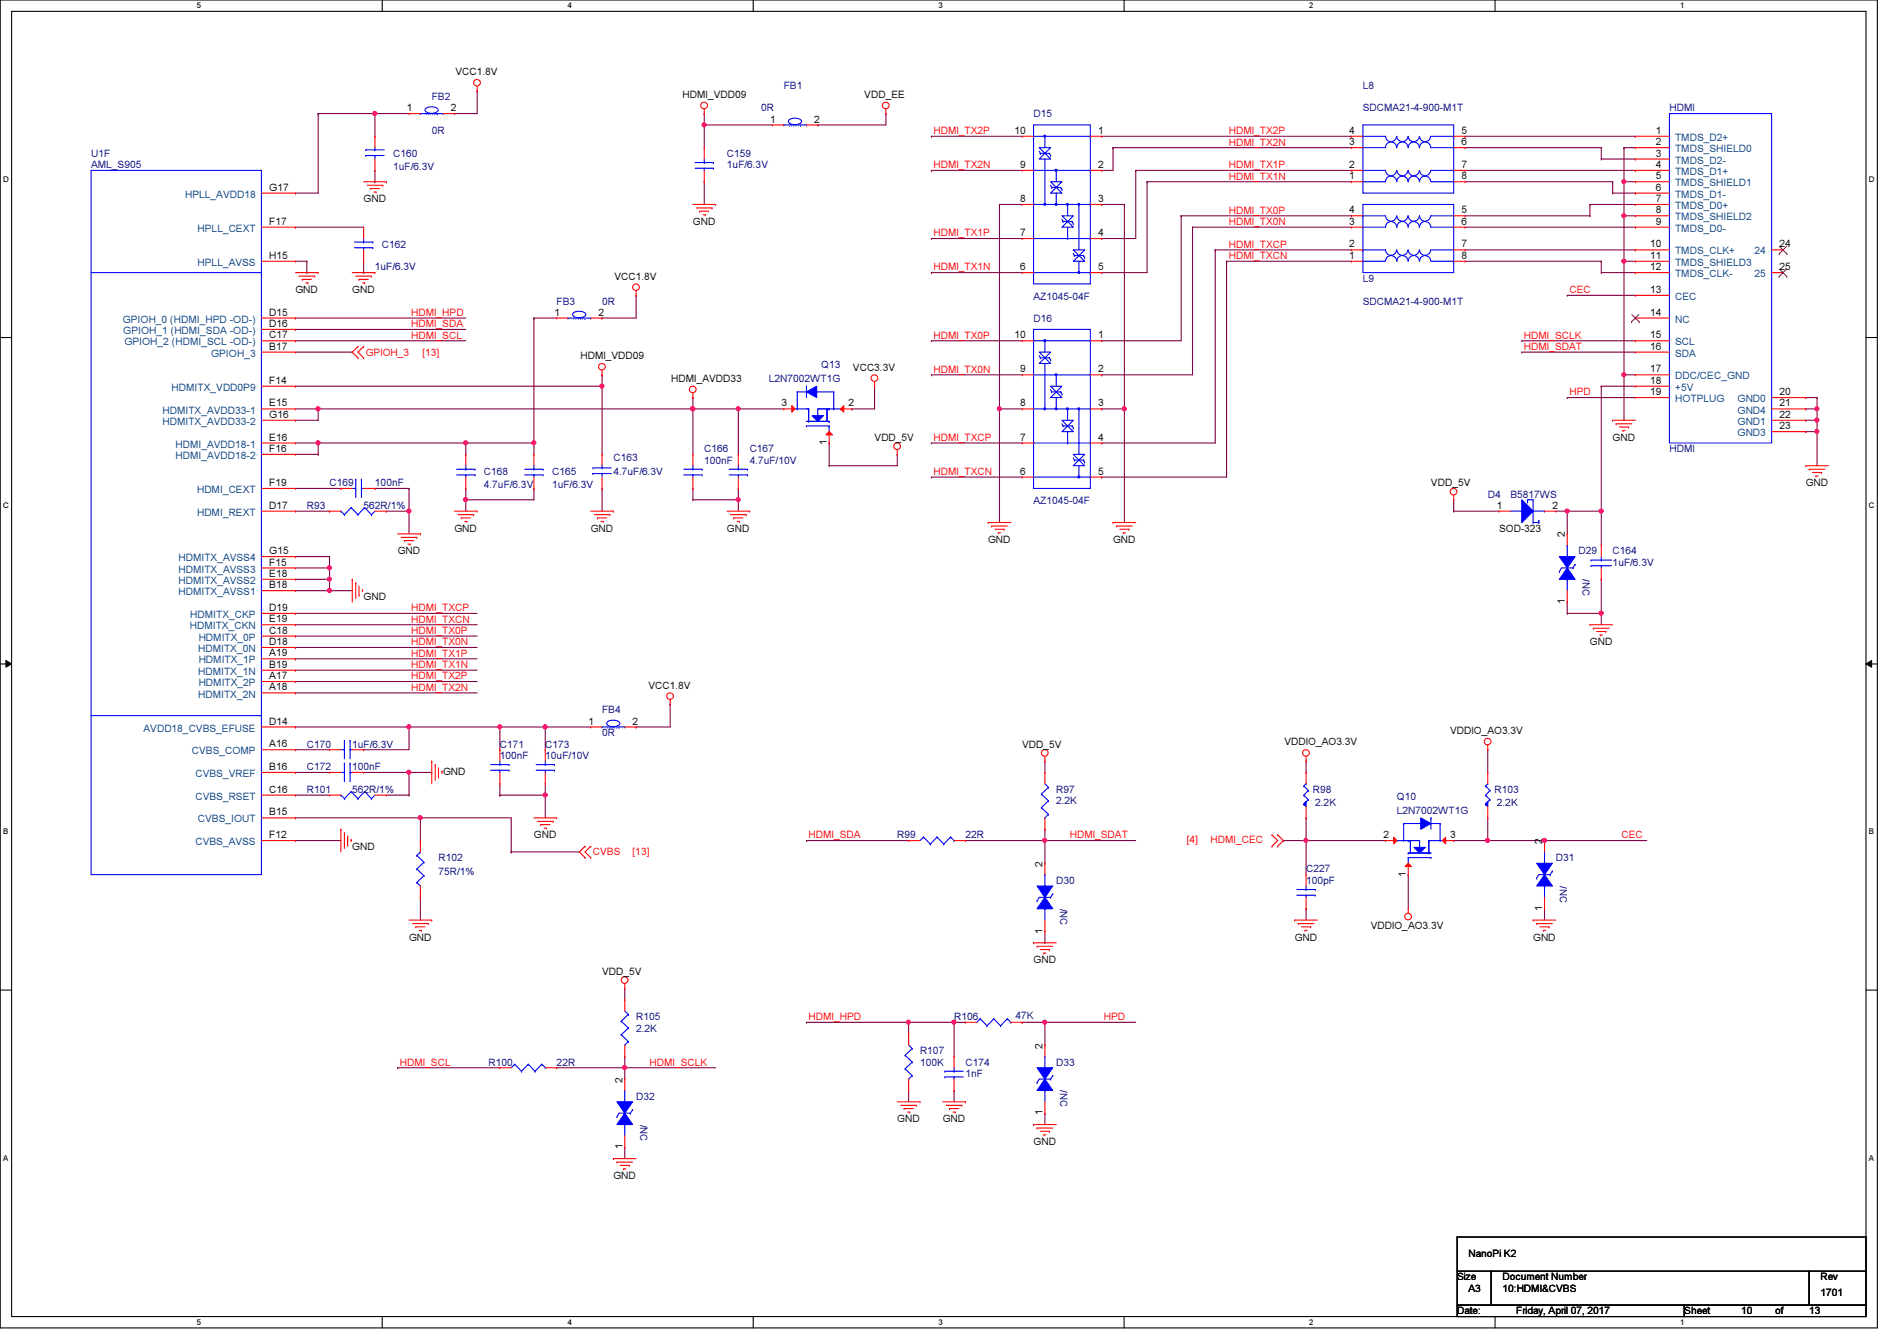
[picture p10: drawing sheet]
<svg xmlns="http://www.w3.org/2000/svg" width="297mm" height="210mm" viewBox="0 0 297 210" stroke-linecap="round" stroke-linejoin="round" font-family="sans-serif">
<defs><g id="words">
<g font-size="1.6">
<text x="71.3" y="11.8">VCC1.8V</text>
<text x="63.7" y="17.4">1</text>
<text x="70.6" y="17.4">2</text>
<text x="106.9" y="15.3">HDMI_VDD09</text>
<text x="135.3" y="15.3">VDD_EE</text>
<text x="120.6" y="19.2">1</text>
<text x="127.5" y="19.2">2</text>
<text x="158.8" y="21">10</text>
<text x="172" y="21">1</text>
<text x="211.3" y="22.7">3</text>
<text x="211.3" y="21">4</text>
<text x="228.9" y="21">5</text>
<text x="228.9" y="22.7">6</text>
<text x="259.3" y="21">1</text>
<text x="259.3" y="22.7">2</text>
<text x="42.2" y="29.8">G17</text>
<text x="159.7" y="26.3">9</text>
<text x="172" y="26.3">2</text>
<text x="211.3" y="28.1">1</text>
<text x="211.3" y="26.3">2</text>
<text x="228.9" y="26.3">7</text>
<text x="228.9" y="28.1">8</text>
<text x="259.3" y="24.5">3</text>
<text x="259.3" y="26.3">4</text>
<text x="259.3" y="28.1">5</text>
<text x="259.3" y="29.8">6</text>
<text x="42.2" y="35.2">F17</text>
<text x="56.9" y="31.7">GND</text>
<text x="108.5" y="35.2">GND</text>
<text x="159.7" y="31.6">8</text>
<text x="172" y="31.6">3</text>
<text x="211.3" y="35.2">3</text>
<text x="211.3" y="33.4">4</text>
<text x="228.9" y="33.4">5</text>
<text x="228.9" y="35.2">6</text>
<text x="259.3" y="31.6">7</text>
<text x="259.3" y="33.4">8</text>
<text x="259.3" y="35.2">9</text>
<text x="42.2" y="40.5">H15</text>
<text x="159.7" y="37">7</text>
<text x="172" y="37">4</text>
<text x="211.3" y="40.5">1</text>
<text x="211.3" y="38.7">2</text>
<text x="228.9" y="38.7">7</text>
<text x="228.9" y="40.5">8</text>
<text x="258.4" y="38.7">10</text>
<text x="258.4" y="40.5">11</text>
<text x="278.6" y="38.7">24</text>
<text x="46.3" y="45.9">GND</text>
<text x="55.2" y="45.9">GND</text>
<text x="96.2" y="43.8">VCC1.8V</text>
<text x="159.7" y="42.3">6</text>
<text x="172" y="42.3">5</text>
<text x="258.4" y="45.8">13</text>
<text x="258.4" y="42.3">12</text>
<text x="278.6" y="42.3">25</text>
<text x="42.2" y="49.4">D15</text>
<text x="42.2" y="51.2">D16</text>
<text x="42.2" y="53">C17</text>
<text x="86.8" y="49.4">1</text>
<text x="93.7" y="49.4">2</text>
<text x="158.8" y="53">10</text>
<text x="172" y="53">1</text>
<text x="258.4" y="53">15</text>
<text x="258.4" y="49.4">14</text>
<text x="42.2" y="54.7">B17</text>
<text x="90.9" y="56.2">HDMI_VDD09</text>
<text x="105.1" y="59.8">HDMI_AVDD33</text>
<text x="133.6" y="58">VCC3.3V</text>
<text x="159.7" y="58.3">9</text>
<text x="172" y="58.3">2</text>
<text x="258.4" y="58.3">17</text>
<text x="258.4" y="54.7">16</text>
<text x="42.2" y="63.6">E15</text>
<text x="42.2" y="60.1">F14</text>
<text x="42.2" y="65.4">G16</text>
<text x="122.4" y="63.6">3</text>
<text x="132.8" y="63.6">2</text>
<text x="159.7" y="63.6">8</text>
<text x="172" y="63.6">3</text>
<text x="258.4" y="61.8">19</text>
<text x="258.4" y="60.1">18</text>
<text x="278.6" y="61.8">20</text>
<text x="278.6" y="63.6">21</text>
<text x="278.6" y="65.4">22</text>
<text x="42.2" y="70.7">F16</text>
<text x="42.2" y="69">E16</text>
<text x="129.5" y="69.7" transform="rotate(-90 129.5 69.7)">1</text>
<text x="136.9" y="69">VDD_5V</text>
<text x="159.7" y="69">7</text>
<text x="172" y="69">4</text>
<text x="252.5" y="69">GND</text>
<text x="278.6" y="67.2">23</text>
<text x="42.2" y="76.1">F19</text>
<text x="159.7" y="74.3">6</text>
<text x="172" y="74.3">5</text>
<text x="224.1" y="76.1">VDD_5V</text>
<text x="282.7" y="76.1">GND</text>
<text x="42.2" y="79.6">D17</text>
<text x="71.2" y="83.2">GND</text>
<text x="92.5" y="83.2">GND</text>
<text x="113.8" y="83.2">GND</text>
<text x="234.4" y="79.6">1</text>
<text x="234.7" y="83.2">SOD-323</text>
<text x="243.1" y="79.6">2</text>
<text x="42.2" y="88.5">F15</text>
<text x="42.2" y="86.7">G15</text>
<text x="62.3" y="86.8">GND</text>
<text x="154.7" y="85">GND</text>
<text x="174.3" y="85">GND</text>
<text x="245" y="84.1" transform="rotate(-90 245 84.1)">2</text>
<text x="42.2" y="92.1">B18</text>
<text x="42.2" y="90.3">E18</text>
<text x="42.2" y="95.6">D19</text>
<text x="56.9" y="93.9">GND</text>
<text x="245" y="94.6" transform="rotate(-90 245 94.6)">1</text>
<text x="42.2" y="101">D18</text>
<text x="42.2" y="99.2">C18</text>
<text x="42.2" y="97.4">E19</text>
<text x="249" y="101">GND</text>
<text x="42.2" y="104.5">B19</text>
<text x="42.2" y="102.7">A19</text>
<text x="42.2" y="106.3">A17</text>
<text x="101.6" y="107.8">VCC1.8V</text>
<text x="42.2" y="108.1">A18</text>
<text x="42.2" y="113.4">D14</text>
<text x="92.2" y="113.4">1</text>
<text x="99.1" y="113.4">2</text>
<text x="42.2" y="117">A16</text>
<text x="160.1" y="117">VDD_5V</text>
<text x="201.1" y="116.7">VDDIO_AO3.3V</text>
<text x="227.1" y="114.9">VDDIO_AO3.3V</text>
<text x="42.2" y="124.1">C16</text>
<text x="42.2" y="120.5">B16</text>
<text x="69.4" y="121.3">GND</text>
<text x="42.2" y="131.2">F12</text>
<text x="42.2" y="127.6">B15</text>
<text x="83.6" y="131.2">GND</text>
<text x="216.6" y="131.2">2</text>
<text x="227.1" y="131.2">3</text>
<text x="55.2" y="133">GND</text>
<text x="163.2" y="135.7" transform="rotate(-90 163.2 135.7)">2</text>
<text x="220.1" y="137.2" transform="rotate(-90 220.1 137.2)">1</text>
<text x="241.5" y="132.1" transform="rotate(-90 241.5 132.1)">2</text>
<text x="241.5" y="142.6" transform="rotate(-90 241.5 142.6)">1</text>
<text x="64" y="147.2">GND</text>
<text x="163.2" y="146.1" transform="rotate(-90 163.2 146.1)">1</text>
<text x="202.7" y="147.2">GND</text>
<text x="214.6" y="145.5">VDDIO_AO3.3V</text>
<text x="240.1" y="147.2">GND</text>
<text x="94.3" y="152.6">VDD_5V</text>
<text x="161.8" y="150.8">GND</text>
<text x="163.2" y="164.1" transform="rotate(-90 163.2 164.1)">2</text>
<text x="97.4" y="169.5" transform="rotate(-90 97.4 169.5)">2</text>
<text x="97.4" y="179.9" transform="rotate(-90 97.4 179.9)">1</text>
<text x="140.5" y="175.7">GND</text>
<text x="147.6" y="175.7">GND</text>
<text x="161.8" y="179.2">GND</text>
<text x="163.2" y="174.6" transform="rotate(-90 163.2 174.6)">1</text>
<text x="96.1" y="184.6">GND</text>
<text x="230" y="196.7">NanoPi K2</text>
<text x="228.2" y="200.4">Size</text>
<text x="230" y="202.2">A3</text>
<text x="235.3" y="202.2">10:HDMI&amp;CVBS</text>
<text x="235.3" y="200.4">Document Number</text>
<text x="285.1" y="202.9">1701</text>
<text x="285.1" y="200.4">Rev</text>
<text x="228.2" y="205.7">Date:</text>
<text x="237.4" y="205.7">Friday, April 07, 2017</text>
<text x="263.7" y="205.7">Sheet</text>
<text x="272.6" y="205.7">10</text>
<text x="278" y="205.7">of</text>
<text x="283.3" y="205.7">13</text>
</g>
<g font-size="1.6" fill="#000080">
<text x="67.6" y="15.7">FB2</text>
<text x="119.2" y="17.4">0R</text>
<text x="122.7" y="13.9">FB1</text>
<text x="213.4" y="13.9">L8</text>
<text x="213.4" y="17.4">SDCMA21-4-900-M1T</text>
<text x="261.4" y="17.4">HDMI</text>
<text x="67.6" y="21">0R</text>
<text x="161.8" y="18.3">D15</text>
<text x="14.3" y="26.3">AML_S905</text>
<text x="14.3" y="24.6">U1F</text>
<text x="61.5" y="24.6">C160</text>
<text x="61.5" y="26.7">1uF/6.3V</text>
<text x="113.8" y="24.6">C159</text>
<text x="113.8" y="26.3">1uF/6.3V</text>
<text x="59.8" y="38.8">C162</text>
<text x="58.7" y="42.3">1uF/6.3V</text>
<text x="87.2" y="47.7">FB3</text>
<text x="94.3" y="47.7">0R</text>
<text x="161.8" y="46.9">AZ1045-04F</text>
<text x="213.4" y="44.1">L9</text>
<text x="213.4" y="47.7">SDCMA21-4-900-M1T</text>
<text x="161.8" y="50.3">D16</text>
<text x="120.4" y="59.8">L2N7002WT1G</text>
<text x="128.6" y="57.6">Q13</text>
<text x="110.3" y="70.8">C166</text>
<text x="117.4" y="70.8">C167</text>
<text x="261.4" y="70.8">HDMI</text>
<text x="51.6" y="76.1">C169</text>
<text x="58.7" y="76.1">100nF</text>
<text x="75.8" y="74.3">C168</text>
<text x="75.8" y="76.5">4.7uF/6.3V</text>
<text x="86.4" y="74.3">C165</text>
<text x="86.4" y="76.5">1uF/6.3V</text>
<text x="96.1" y="72.2">C163</text>
<text x="96.1" y="74.3">4.7uF/6.3V</text>
<text x="110.3" y="72.6">100nF</text>
<text x="117.4" y="72.6">4.7uF/10V</text>
<text x="233" y="77.9">D4</text>
<text x="236.5" y="77.9">B5817WS</text>
<text x="48" y="79.7">R93</text>
<text x="56.9" y="79.7">562R/1%</text>
<text x="161.8" y="79">AZ1045-04F</text>
<text x="247.2" y="86.8">D29</text>
<text x="252.5" y="86.8">C164</text>
<text x="252.5" y="88.6">1uF/6.3V</text>
<text x="247.8" y="90.7" transform="rotate(90 247.8 90.7)">/NC</text>
<text x="94.3" y="111.7">FB4</text>
<text x="48" y="117">C170</text>
<text x="55.2" y="117">1uF/6.3V</text>
<text x="78.3" y="117">C171</text>
<text x="78.3" y="118.8">100nF</text>
<text x="85.4" y="117">C173</text>
<text x="85.4" y="118.8">10uF/10V</text>
<text x="94.3" y="115.2">0R</text>
<text x="48" y="124.1">R101</text>
<text x="48" y="120.6">C172</text>
<text x="55.2" y="124.1">562R/1%</text>
<text x="55.2" y="120.6">100nF</text>
<text x="165.4" y="124.1">R97</text>
<text x="165.4" y="125.9">2.2K</text>
<text x="205.6" y="124.1">R98</text>
<text x="218.7" y="125.2">Q10</text>
<text x="234" y="124.1">R103</text>
<text x="140.5" y="131.2">R99</text>
<text x="151.2" y="131.2">22R</text>
<text x="205.9" y="126.2">2.2K</text>
<text x="218.7" y="127.3">L2N7002WT1G</text>
<text x="234.4" y="126.2">2.2K</text>
<text x="68.7" y="134.8">R102</text>
<text x="68.7" y="136.9">75R/1%</text>
<text x="204.5" y="136.6">C227</text>
<text x="243.6" y="134.8">D31</text>
<text x="165.4" y="138.3">D30</text>
<text x="166" y="142.2" transform="rotate(90 166 142.2)">/NC</text>
<text x="204.5" y="138.3">100pF</text>
<text x="244.3" y="138.7" transform="rotate(90 244.3 138.7)">/NC</text>
<text x="99.6" y="159.7">R105</text>
<text x="99.6" y="161.5">2.2K</text>
<text x="149.4" y="159.7">R106</text>
<text x="159" y="159.5">47K</text>
<text x="76.5" y="166.8">R100</text>
<text x="87.2" y="166.8">22R</text>
<text x="144.1" y="165">R107</text>
<text x="144.1" y="166.8">100K</text>
<text x="151.2" y="166.8">C174</text>
<text x="165.4" y="166.8">D33</text>
<text x="99.6" y="172.1">D32</text>
<text x="151.2" y="168.6">1nF</text>
<text x="166" y="170.7" transform="rotate(90 166 170.7)">/NC</text>
<text x="100.2" y="176" transform="rotate(90 100.2 176)">/NC</text>
</g>
<g font-size="1.6" fill="#f00">
<text x="146.2" y="21">HDMI_TX2P</text>
<text x="192.4" y="21">HDMI_TX2P</text>
<text x="192.4" y="22.8">HDMI_TX2N</text>
<text x="146.2" y="26.3">HDMI_TX2N</text>
<text x="192.4" y="26.3">HDMI_TX1P</text>
<text x="192.4" y="28.1">HDMI_TX1N</text>
<text x="192.4" y="33.4">HDMI_TX0P</text>
<text x="192.4" y="35.2">HDMI_TX0N</text>
<text x="146.2" y="37">HDMI_TX1P</text>
<text x="192.4" y="38.8">HDMI_TXCP</text>
<text x="192.4" y="40.6">HDMI_TXCN</text>
<text x="146.2" y="42.3">HDMI_TX1N</text>
<text x="245.7" y="45.9">CEC</text>
<text x="64.4" y="53">HDMI_SCL</text>
<text x="64.4" y="51.2">HDMI_SDA</text>
<text x="64.4" y="49.4">HDMI_HPD</text>
<text x="146.2" y="53">HDMI_TX0P</text>
<text x="238.6" y="53">HDMI_SCLK</text>
<text x="57.3" y="55.7">GPIOH_3</text>
<text x="66.2" y="55.7">[13]</text>
<text x="146.2" y="58.3">HDMI_TX0N</text>
<text x="238.6" y="54.8">HDMI_SDAT</text>
<text x="245.7" y="61.9">HPD</text>
<text x="146.2" y="69">HDMI_TXCP</text>
<text x="146.2" y="74.3">HDMI_TXCN</text>
<text x="64.4" y="95.7">HDMI_TXCP</text>
<text x="64.4" y="99.2">HDMI_TX0P</text>
<text x="64.4" y="101">HDMI_TX0N</text>
<text x="64.4" y="97.5">HDMI_TXCN</text>
<text x="64.4" y="102.8">HDMI_TX1P</text>
<text x="64.4" y="106.3">HDMI_TX2P</text>
<text x="64.4" y="104.6">HDMI_TX1N</text>
<text x="64.4" y="108.1">HDMI_TX2N</text>
<text x="126.6" y="131.2">HDMI_SDA</text>
<text x="167.5" y="131.2">HDMI_SDAT</text>
<text x="185.8" y="132">[4]</text>
<text x="189.6" y="132">HDMI_CEC</text>
<text x="253.9" y="131.2">CEC</text>
<text x="92.8" y="133.9">CVBS</text>
<text x="99.1" y="133.9">[13]</text>
<text x="126.6" y="159.7">HDMI_HPD</text>
<text x="172.8" y="159.7">HPD</text>
<text x="62.6" y="166.8">HDMI_SCL</text>
<text x="101.7" y="166.8">HDMI_SCLK</text>
</g>
<g font-size="1.6" fill="#004080">
<text x="262.3" y="22.1">TMDS_D2+</text>
<text x="262.3" y="23.8">TMDS_SHIELD0</text>
<text x="262.3" y="25.6">TMDS_D2-</text>
<text x="262.3" y="27.4">TMDS_D1+</text>
<text x="262.3" y="29.2">TMDS_SHIELD1</text>
<text x="29" y="30.9">HPLL_AVDD18</text>
<text x="262.3" y="30.9">TMDS_D1-</text>
<text x="262.3" y="32.7">TMDS_D0+</text>
<text x="262.3" y="34.5">TMDS_SHIELD2</text>
<text x="30.9" y="36.3">HPLL_CEXT</text>
<text x="30.9" y="41.6">HPLL_AVSS</text>
<text x="262.3" y="39.8">TMDS_CLK+</text>
<text x="262.3" y="36.3">TMDS_D0-</text>
<text x="262.3" y="41.6">TMDS_SHIELD3</text>
<text x="274.7" y="39.8">24</text>
<text x="262.3" y="46.9">CEC</text>
<text x="262.3" y="43.4">TMDS_CLK-</text>
<text x="274.7" y="43.4">25</text>
<text x="19.2" y="50.5">GPIOH_0 (HDMI_HPD -OD-)</text>
<text x="19.3" y="52.3">GPIOH_1 (HDMI_SDA -OD-)</text>
<text x="262.3" y="50.5">NC</text>
<text x="19.5" y="54.1">GPIOH_2 (HDMI_SCL -OD-)</text>
<text x="33.1" y="55.8">GPIOH_3</text>
<text x="262.3" y="59.4">DDC/CEC_GND</text>
<text x="262.3" y="55.8">SDA</text>
<text x="262.3" y="54.1">SCL</text>
<text x="25.4" y="64.7">HDMITX_AVDD33-1</text>
<text x="26.9" y="61.2">HDMITX_VDD0P9</text>
<text x="262.3" y="62.9">HOTPLUG</text>
<text x="262.3" y="61.2">+5V</text>
<text x="272.1" y="62.9">GND0</text>
<text x="272.1" y="64.7">GND4</text>
<text x="25.4" y="66.5">HDMITX_AVDD33-2</text>
<text x="27.5" y="71.8">HDMI_AVDD18-2</text>
<text x="27.5" y="70.1">HDMI_AVDD18-1</text>
<text x="272.1" y="68.3">GND3</text>
<text x="272.1" y="66.5">GND1</text>
<text x="30.9" y="77.2">HDMI_CEXT</text>
<text x="30.9" y="80.7">HDMI_REXT</text>
<text x="27.9" y="89.6">HDMITX_AVSS3</text>
<text x="27.9" y="87.8">HDMITX_AVSS4</text>
<text x="27.9" y="93.2">HDMITX_AVSS1</text>
<text x="27.9" y="91.4">HDMITX_AVSS2</text>
<text x="29.7" y="98.5">HDMITX_CKN</text>
<text x="29.8" y="96.7">HDMITX_CKP</text>
<text x="31.1" y="100.3">HDMITX_0P</text>
<text x="31" y="102.1">HDMITX_0N</text>
<text x="31" y="105.6">HDMITX_1N</text>
<text x="31.1" y="103.8">HDMITX_1P</text>
<text x="31.1" y="107.4">HDMITX_2P</text>
<text x="31" y="109.2">HDMITX_2N</text>
<text x="22.5" y="114.5">AVDD18_CVBS_EFUSE</text>
<text x="30.1" y="118.1">CVBS_COMP</text>
<text x="30.6" y="125.2">CVBS_RSET</text>
<text x="30.6" y="121.6">CVBS_VREF</text>
<text x="31" y="128.7">CVBS_IOUT</text>
<text x="30.6" y="132.3">CVBS_AVSS</text>
</g>
<g font-size="1.3">
<text x="30.8" y="1.3">5</text>
<text x="88.9" y="1.3">4</text>
<text x="146.9" y="1.3">3</text>
<text x="205" y="1.3">2</text>
<text x="263.1" y="1.3">1</text>
<text x=".5" y="28.4">D</text>
<text x="292.6" y="28.4">D</text>
<text x=".5" y="79.5">C</text>
<text x="292.6" y="79.5">C</text>
<text x=".5" y="130.6">B</text>
<text x="292.6" y="130.6">B</text>
<text x=".5" y="181.7">A</text>
<text x="292.6" y="181.7">A</text>
<text x="30.8" y="207.4">5</text>
<text x="88.9" y="207.4">4</text>
<text x="146.9" y="207.4">3</text>
<text x="205" y="207.4">2</text>
<text x="263.1" y="207.4">1</text>
</g>
</g></defs>
<path d="M0 0h294v207.9h-294zM1.8 1.8h290.4v204.3h-290.4z" fill="none" stroke="#000" stroke-width=".17"/>
<g fill="#fff">
<path d="M30.8 .2h.7v1.4h-.7z"/>
<path d="M30.8 206.2h.7v1.4h-.7z"/>
</g>
<path d="M59.9 0v1.8M59.9 206.1v1.8" fill="none" stroke="#000" stroke-width=".17"/>
<g fill="#fff">
<path d="M88.9 .2h.6v1.4h-.6z"/>
<path d="M88.9 206.2h.6v1.4h-.6z"/>
</g>
<path d="M117.9 0v1.8M117.9 206.1v1.8" fill="none" stroke="#000" stroke-width=".17"/>
<g fill="#fff">
<path d="M146.9 .2h.7v1.4h-.7z"/>
<path d="M146.9 206.2h.7v1.4h-.7z"/>
</g>
<path d="M176 0v1.8M176 206.1v1.8" fill="none" stroke="#000" stroke-width=".17"/>
<g fill="#fff">
<path d="M205 .2h.7v1.4h-.7z"/>
<path d="M205 206.2h.7v1.4h-.7z"/>
</g>
<path d="M234.1 0v1.8M234.1 206.1v1.8" fill="none" stroke="#000" stroke-width=".17"/>
<g fill="#fff">
<path d="M263.1 .2h.7v1.4h-.7z"/>
<path d="M263.1 206.2h.7v1.4h-.7z"/>
<path d="M.5 27.3h.9v1.4h-.9z"/>
<path d="M292.6 27.3h.9v1.4h-.9z"/>
<path d="M.5 78.4h.9v1.4h-.9z"/>
<path d="M292.6 78.4h.9v1.4h-.9z"/>
</g>
<path d="M0 52.8h1.8M292.2 52.8h1.8" fill="none" stroke="#000" stroke-width=".17"/>
<g fill="#fff">
<path d="M.5 129.5h.8v1.4h-.8z"/>
<path d="M292.6 129.5h.9v1.4h-.9z"/>
</g>
<path d="M0 103.9h1.8M292.2 103.9h1.8" fill="none" stroke="#000" stroke-width=".17"/>
<path d="M.9 103.4l.9 .5-.9 .5zM292.2 103.9l.9-.5v1z" fill="#000"/>
<path d="M.9 103.4l.9 .5-.9 .5zM292.2 103.9l.9-.5v1z" fill="none" stroke="#000" stroke-width=".16"/>
<g fill="#fff">
<path d="M.5 180.5h.8v1.4h-.8z"/>
<path d="M292.6 180.5h.9v1.4h-.9z"/>
</g>
<path d="M0 155h1.8M292.2 155h1.8" fill="none" stroke="#000" stroke-width=".17"/>
<path d="M201 131.6h.1M201 131.6h16M204.5 131.6h.1" fill="none" stroke="#800040" stroke-width=".17"/>
<circle cx="204.5" cy="131.5" r=".32" fill="#f0f"/>
<circle cx="204.5" cy="131.5" r=".32" fill="none" stroke="#f0f" stroke-width=".17"/>
<path d="M163.6 160h.1M163.6 160h14.2" fill="none" stroke="#800040" stroke-width=".17"/>
<circle cx="163.6" cy="160" r=".32" fill="#f0f"/>
<circle cx="163.6" cy="160" r=".32" fill="none" stroke="#f0f" stroke-width=".17"/>
<path d="M142.3 170.7h.1M142.3 160h.1M142.3 170.7v1.8M142.3 160h8.9M149.4 160h.1M149.4 170.7h.1M149.4 170.7v1.8" fill="none" stroke="#800040" stroke-width=".17"/>
<circle cx="149.4" cy="160" r=".32" fill="#f0f"/>
<circle cx="149.4" cy="160" r=".32" fill="none" stroke="#f0f" stroke-width=".17"/>
<circle cx="142.3" cy="160" r=".32" fill="#f0f"/>
<circle cx="142.3" cy="160" r=".32" fill="none" stroke="#f0f" stroke-width=".17"/>
<path d="M204.5 119.1h.1M204.5 119.1v1.8M204.5 128h.1M204.5 128v3.6M241.8 131.6h.1M241.8 131.6h16M149.4 160h.1M149.4 160v5.4" fill="none" stroke="#800040" stroke-width=".17"/>
<circle cx="241.8" cy="131.5" r=".32" fill="#f0f"/>
<circle cx="241.8" cy="131.5" r=".32" fill="none" stroke="#f0f" stroke-width=".17"/>
<g fill="none" stroke="#800040" stroke-width=".17">
<path d="M145.8 21.3h.1M145.8 26.7h.1M145.8 37.3h.1M145.8 21.3h14.3M145.8 26.7h14.3M145.8 37.3h14.3M145.8 53.3h.1M145.8 58.7h.1M145.8 42.7h.1M145.8 53.3h14.3M145.8 58.7h14.3M145.8 42.7h14.3"/>
<path d="M58.7 76.5h.1M58.7 76.5h5.3M145.8 69.3h.1M145.8 74.7h.1M145.8 69.3h14.3M145.8 74.7h14.3M60.5 80h.1M60.5 80h3.5M46.3 117.3h.1M46.3 117.3h5.3M85.4 113.8h.1M85.4 113.8h7.1"/>
<path d="M126.3 160h.1M126.3 160h16M142.3 160h.1M142.3 160v1.8"/>
</g>
<circle cx="85.4" cy="113.8" r=".32" fill="#f0f"/>
<circle cx="85.4" cy="113.8" r=".32" fill="none" stroke="#f0f" stroke-width=".17"/>
<path d="M56.9 117.3h.1M64 113.8h.1M64 113.8v3.5h-7.1M78.3 113.8h.1M78.3 113.8v3.5" fill="none" stroke="#800040" stroke-width=".17"/>
<circle cx="64" cy="113.8" r=".32" fill="#f0f"/>
<circle cx="64" cy="113.8" r=".32" fill="none" stroke="#f0f" stroke-width=".17"/>
<path d="M46.3 87.1h.1M46.3 87.1h5.3M51.6 92.5h.1M51.6 92.5h3.6M64 113.8h.1M64 113.8h14.3M85.4 113.8h.1M85.4 113.8v3.5M85.4 124.5h.1M85.4 124.5v3.5" fill="none" stroke="#800040" stroke-width=".17"/>
<circle cx="85.4" cy="124.4" r=".32" fill="#f0f"/>
<circle cx="85.4" cy="124.4" r=".32" fill="none" stroke="#f0f" stroke-width=".17"/>
<path d="M46.3 30.2h.1M46.3 35.6h.1M46.3 30.2h3.5M46.3 35.6h10.6M64 76.5h.1M64 76.5v3.5M46.3 113.8h.1M46.3 113.8h17.7M46.3 131.6h.1M46.3 120.9h.1M46.3 131.6h7.1M46.3 120.9h5.3" fill="none" stroke="#800040" stroke-width=".17"/>
<circle cx="64" cy="80" r=".32" fill="#f0f"/>
<circle cx="64" cy="80" r=".32" fill="none" stroke="#f0f" stroke-width=".17"/>
<path d="M51.6 90.7h.1M51.6 90.7v1.8M46.3 124.5h.1M46.3 124.5h5.3M65.8 128h.1M65.8 128h14.2M65.8 140.5h.1M65.8 140.5v3.5" fill="none" stroke="#800040" stroke-width=".17"/>
<circle cx="65.8" cy="128" r=".32" fill="#f0f"/>
<circle cx="65.8" cy="128" r=".32" fill="none" stroke="#f0f" stroke-width=".17"/>
<path d="M58.7 17.8h.1M58.7 17.8h5.3M99.6 113.8h.1M99.6 113.8h5.3" fill="none" stroke="#800040" stroke-width=".17"/>
<circle cx="58.7" cy="17.8" r=".32" fill="#f0f"/>
<circle cx="58.7" cy="17.8" r=".32" fill="none" stroke="#f0f" stroke-width=".17"/>
<g fill="none" stroke="#800040" stroke-width=".17">
<path d="M46.3 99.6h.1M46.3 96h.1M46.3 97.8h.1M46.3 99.6h28.4M46.3 96h28.4M46.3 97.8h28.4M46.3 92.5h5.3M51.6 92.5h.1M46.3 103.1h.1M46.3 106.7h.1M46.3 108.5h.1M46.3 101.3h.1"/>
<path d="M46.3 104.9h.1M46.3 103.1h28.4M46.3 106.7h28.4M46.3 108.5h28.4M46.3 101.3h28.4M46.3 104.9h28.4"/>
</g>
<circle cx="51.6" cy="92.4" r=".32" fill="#f0f"/>
<circle cx="51.6" cy="92.4" r=".32" fill="none" stroke="#f0f" stroke-width=".17"/>
<path d="M46.3 88.9h5.3M51.6 88.9h.1" fill="none" stroke="#800040" stroke-width=".17"/>
<circle cx="51.6" cy="88.9" r=".32" fill="#f0f"/>
<circle cx="51.6" cy="88.9" r=".32" fill="none" stroke="#f0f" stroke-width=".17"/>
<path d="M46.3 90.7h5.3M51.6 87.1h.1M51.6 90.7h.1M51.6 87.1v1.8" fill="none" stroke="#800040" stroke-width=".17"/>
<circle cx="51.6" cy="90.7" r=".32" fill="#f0f"/>
<circle cx="51.6" cy="90.7" r=".32" fill="none" stroke="#f0f" stroke-width=".17"/>
<path d="M46.3 69.3h3.5M49.8 69.3h.1M51.6 88.9h.1M51.6 88.9v1.8" fill="none" stroke="#800040" stroke-width=".17"/>
<circle cx="49.8" cy="69.3" r=".32" fill="#f0f"/>
<circle cx="49.8" cy="69.3" r=".32" fill="none" stroke="#f0f" stroke-width=".17"/>
<g fill="none" stroke="#800040" stroke-width=".17">
<path d="M71.2 17.8h.1M71.2 17.8h3.5M46.3 53.3h.1M46.3 51.6h.1M46.3 49.8h.1M46.3 53.3h26.6M46.3 51.6h26.6M46.3 49.8h26.6M46.3 76.5h7.1M53.4 76.5h.1M108.5 64h.1M108.5 64h7.1"/>
<path d="M46.3 80h5.3M51.6 80h.1"/>
</g>
<circle cx="108.5" cy="64" r=".32" fill="#f0f"/>
<circle cx="108.5" cy="64" r=".32" fill="none" stroke="#f0f" stroke-width=".17"/>
<path d="M108.5 64h.1M108.5 64v7.1M115.6 64h.1M115.6 64h7.1" fill="none" stroke="#800040" stroke-width=".17"/>
<circle cx="115.6" cy="64" r=".32" fill="#f0f"/>
<circle cx="115.6" cy="64" r=".32" fill="none" stroke="#f0f" stroke-width=".17"/>
<path d="M108.5 76.5h.1M108.5 78.2h.1M108.5 76.5v1.7M108.5 78.2h7.1M115.6 64h.1M115.6 78.2h.1M115.6 64v7.1M115.6 78.2v1.8" fill="none" stroke="#800040" stroke-width=".17"/>
<circle cx="115.6" cy="78.2" r=".32" fill="#f0f"/>
<circle cx="115.6" cy="78.2" r=".32" fill="none" stroke="#f0f" stroke-width=".17"/>
<path d="M46.3 64h3.5M49.8 64h.1M115.6 76.5h.1M115.6 76.5v1.7" fill="none" stroke="#800040" stroke-width=".17"/>
<circle cx="49.8" cy="64" r=".32" fill="#f0f"/>
<circle cx="49.8" cy="64" r=".32" fill="none" stroke="#f0f" stroke-width=".17"/>
<g fill="none" stroke="#800040" stroke-width=".17">
<path d="M110.3 19.6h.1M110.3 17.8h.1M110.3 19.6h10.6M110.3 17.8v5.3M128.1 19.6h.1M128.1 19.6h10.6M110.3 28.4h.1M110.3 28.4v3.6M49.8 64h.1M49.8 64v1.8M108.5 62.2h.1M108.5 62.2v1.8"/>
<path d="M129.8 69.3h.1M129.8 72.9h.1M129.8 69.3v3.6M133.4 64h.1M136.9 60.5h.1M136.9 60.5v3.5h-3.5M140.5 71.1h.1M140.5 71.1v1.8h-10.7M227.6 78.2h.1M227.6 78.2v1.8M227.6 80h.1M227.6 80h7.1"/>
<path d="M163.6 119.1h.1M163.6 119.1v1.8M163.6 131.6h.1M163.6 129.8h.1M163.6 129.8v1.8M163.6 131.6h14.2M97.8 154.7h.1M97.8 154.7v1.8"/>
</g>
<circle cx="110.3" cy="19.5" r=".32" fill="#f0f"/>
<circle cx="110.3" cy="19.5" r=".32" fill="none" stroke="#f0f" stroke-width=".17"/>
<path d="M97.8 167.1h.1M97.8 167.1h14.3" fill="none" stroke="#800040" stroke-width=".17"/>
<circle cx="97.8" cy="167.1" r=".32" fill="#f0f"/>
<circle cx="97.8" cy="167.1" r=".32" fill="none" stroke="#f0f" stroke-width=".17"/>
<path d="M151.2 131.6h.1M151.2 131.6h12.4" fill="none" stroke="#800040" stroke-width=".17"/>
<circle cx="163.6" cy="131.5" r=".32" fill="#f0f"/>
<circle cx="163.6" cy="131.5" r=".32" fill="none" stroke="#f0f" stroke-width=".17"/>
<path d="M250.7 60.5h.1M250.7 60.5v19.5" fill="none" stroke="#800040" stroke-width=".17"/>
<circle cx="250.7" cy="80" r=".32" fill="#f0f"/>
<circle cx="250.7" cy="80" r=".32" fill="none" stroke="#f0f" stroke-width=".17"/>
<g fill="none" stroke="#800040" stroke-width=".17">
<path d="M172.5 21.3h.1M172.5 26.7h.1M172.5 37.3h.1M172.5 21.3h39.1M174.3 23.1h.1M174.3 23.1v3.6h-1.8M174.3 23.1h37.3M176.1 32h.1M176.1 32v49.8M177.8 26.7h.1M177.8 26.7h33.8M177.8 26.7v10.6h-5.3"/>
<path d="M179.6 28.4h.1M179.6 28.4v14.3h-7.1M179.6 28.4h32M185 33.8h.1M185 33.8v19.5h-12.5M185 33.8h26.6M186.7 35.6h.1M186.7 35.6v23.1h-14.2M186.7 35.6h24.9M190.3 39.1h.1M190.3 39.1v30.2h-17.8M190.3 39.1h21.3"/>
<path d="M172.5 42.7h.1M172.5 53.3h.1M172.5 58.7h.1M192.1 40.9h.1M192.1 40.9v33.8h-19.6M192.1 40.9h19.5M172.5 69.3h.1M172.5 74.7h.1M172.5 64h.1M172.5 64h3.6M176.1 64h.1"/>
</g>
<circle cx="176" cy="64" r=".32" fill="#f0f"/>
<circle cx="176" cy="64" r=".32" fill="none" stroke="#f0f" stroke-width=".17"/>
<path d="M156.5 32h.1M156.5 32h3.6M172.5 32h.1M172.5 32h3.6M156.5 64h.1M156.5 64v17.8" fill="none" stroke="#800040" stroke-width=".17"/>
<circle cx="156.5" cy="64" r=".32" fill="#f0f"/>
<circle cx="156.5" cy="64" r=".32" fill="none" stroke="#f0f" stroke-width=".17"/>
<path d="M254.3 23.1h.1M254.3 28.4h.1M254.3 23.1h1.8M254.3 23.1v10.7M254.3 28.4h1.8M156.5 64h.1M156.5 64h3.6" fill="none" stroke="#800040" stroke-width=".17"/>
<circle cx="254.3" cy="28.4" r=".32" fill="#f0f"/>
<circle cx="254.3" cy="28.4" r=".32" fill="none" stroke="#f0f" stroke-width=".17"/>
<path d="M254.3 33.8h.1M254.3 33.8h1.8M254.3 33.8v7.1" fill="none" stroke="#800040" stroke-width=".17"/>
<circle cx="254.3" cy="33.8" r=".32" fill="#f0f"/>
<circle cx="254.3" cy="33.8" r=".32" fill="none" stroke="#f0f" stroke-width=".17"/>
<path d="M254.3 40.9h.1M254.3 58.7h.1M254.3 40.9h1.8M254.3 58.7v7.1" fill="none" stroke="#800040" stroke-width=".17"/>
<circle cx="254.3" cy="58.6" r=".32" fill="#f0f"/>
<circle cx="254.3" cy="58.6" r=".32" fill="none" stroke="#f0f" stroke-width=".17"/>
<g fill="none" stroke="#800040" stroke-width=".17">
<path d="M238.3 53.3h.1M238.3 55.1h.1M238.3 53.3h17.8M238.3 55.1h17.8M245.4 46.2h.1M245.4 46.2h10.7M254.3 58.7h.1M254.3 58.7h1.8M245.4 62.2h.1M245.4 62.2h10.7M250.7 60.5h.1M250.7 60.5h5.4"/>
<path d="M250.7 80h.1M250.7 96h.1M250.7 80v5.3M250.7 96v1.8M204.5 131.6h.1M204.5 131.6v5.3M220.5 136.9h.1M220.5 136.9v5.3M204.5 142.2h.1M204.5 142.2v1.8M87.2 167.1h.1M97.8 165.4h.1"/>
<path d="M97.8 165.4v1.7h-10.6"/>
</g>
<circle cx="250.7" cy="96" r=".32" fill="#f0f"/>
<circle cx="250.7" cy="96" r=".32" fill="none" stroke="#f0f" stroke-width=".17"/>
<path d="M254.3 40.9h.1M254.3 40.9v17.8M245.4 80h.1M245.4 80h5.3" fill="none" stroke="#800040" stroke-width=".17"/>
<circle cx="254.3" cy="40.9" r=".32" fill="#f0f"/>
<circle cx="254.3" cy="40.9" r=".32" fill="none" stroke="#f0f" stroke-width=".17"/>
<path d="M156.5 32h.1M156.5 32v32M282.7 62.2h.1M282.7 64h.1M282.7 62.2h1.8M282.7 64h1.8M284.5 62.2h.1M284.5 64h.1M284.5 62.2v3.6" fill="none" stroke="#800040" stroke-width=".17"/>
<circle cx="284.5" cy="64" r=".32" fill="#f0f"/>
<circle cx="284.5" cy="64" r=".32" fill="none" stroke="#f0f" stroke-width=".17"/>
<path d="M282.7 65.8h.1M282.7 65.8h1.8M284.5 67.6h.1M284.5 67.6v5.3" fill="none" stroke="#800040" stroke-width=".17"/>
<circle cx="284.5" cy="67.5" r=".32" fill="#f0f"/>
<circle cx="284.5" cy="67.5" r=".32" fill="none" stroke="#f0f" stroke-width=".17"/>
<g fill="none" stroke="#800040" stroke-width=".17">
<path d="M49.8 17.8h.1M49.8 17.8v12.4M49.8 17.8h8.9M58.7 17.8h.1M58.7 17.8v3.5M74.7 14.2h.1M74.7 14.2v3.6M138.7 17.8h.1M138.7 17.8v1.8M58.7 28.4h.1M58.7 26.7v1.7M46.3 40.9h1.7"/>
<path d="M48 40.9h.1M48 42.7h.1M48 40.9v1.8M56.9 42.7h.1M56.9 40.9v1.8M46.3 60.5h.1M46.3 60.5h48M94.3 76.5h.1M94.3 60.5h.1M94.3 60.5v10.6M94.3 76.5v3.5M282.7 67.6h.1"/>
<path d="M282.7 67.6h1.8"/>
</g>
<circle cx="94.2" cy="60.4" r=".32" fill="#f0f"/>
<circle cx="94.2" cy="60.4" r=".32" fill="none" stroke="#f0f" stroke-width=".17"/>
<path d="M94.3 58.7h.1M94.3 58.7v1.8M72.9 69.3h.1M72.9 69.3h10.7" fill="none" stroke="#800040" stroke-width=".17"/>
<circle cx="83.6" cy="69.3" r=".32" fill="#f0f"/>
<circle cx="83.6" cy="69.3" r=".32" fill="none" stroke="#f0f" stroke-width=".17"/>
<circle cx="72.9" cy="69.3" r=".32" fill="#f0f"/>
<circle cx="72.9" cy="69.3" r=".32" fill="none" stroke="#f0f" stroke-width=".17"/>
<path d="M72.9 78.2h.1M72.9 78.2v1.8M72.9 78.2h10.7" fill="none" stroke="#800040" stroke-width=".17"/>
<circle cx="72.9" cy="78.2" r=".32" fill="#f0f"/>
<circle cx="72.9" cy="78.2" r=".32" fill="none" stroke="#f0f" stroke-width=".17"/>
<g fill="none" stroke="#800040" stroke-width=".17">
<path d="M83.6 49.8h.1M83.6 49.8v21.3M46.3 65.8h.1M46.3 71.1h3.5M46.3 65.8h3.5M49.8 71.1h.1M49.8 69.3h.1M49.8 69.3v1.8M49.8 69.3h23.1M49.8 64h58.7M72.9 76.5h.1M72.9 71.1h.1"/>
<path d="M72.9 69.3h.1M72.9 69.3v1.8M72.9 76.5v1.7M83.6 76.5h.1M83.6 69.3h.1M83.6 76.5v1.7M108.5 64h.1"/>
</g>
<circle cx="108.5" cy="64" r=".32" fill="#f0f"/>
<circle cx="108.5" cy="64" r=".32" fill="none" stroke="#f0f" stroke-width=".17"/>
<g fill="none" stroke="#800040" stroke-width=".17">
<path d="M83.6 49.8h.1M83.6 49.8h3.6M94.3 49.8h.1M99.6 46.2h.1M99.6 46.2v3.6h-5.3M64 80h.1M64 80v3.6M78.3 113.8h.1M78.3 113.8h7.1M46.3 128h.1M46.3 128h19.5M65.8 128h.1"/>
<path d="M65.8 128v3.6"/>
</g>
<circle cx="78.2" cy="113.8" r=".32" fill="#f0f"/>
<circle cx="78.2" cy="113.8" r=".32" fill="none" stroke="#f0f" stroke-width=".17"/>
<path d="M104.9 110.2h.1M104.9 110.2v3.6M56.9 120.9h7.1M64 120.9h.1M78.3 124.5h.1M78.3 124.5h7.1M78.3 122.7v1.8M85.4 124.5h.1M85.4 122.7v1.8" fill="none" stroke="#800040" stroke-width=".17"/>
<circle cx="64" cy="120.9" r=".32" fill="#f0f"/>
<circle cx="64" cy="120.9" r=".32" fill="none" stroke="#f0f" stroke-width=".17"/>
<g fill="none" stroke="#800040" stroke-width=".17">
<path d="M46.3 55.1h8.9M55.2 55.1h.1M245.4 80h.1M245.4 80v3.6M60.5 124.5h3.5M64 124.5h.1M64 120.9h.1M64 120.9v3.6M64 120.9h3.6M67.6 120.9h.1M80 133.3h.1M80 128v5.3"/>
<path d="M80 133.3h10.7M126.3 131.6h.1M126.3 131.6h16M62.3 167.1h.1M62.3 167.1h16"/>
</g>
<circle cx="245.4" cy="80" r=".32" fill="#f0f"/>
<circle cx="245.4" cy="80" r=".32" fill="none" stroke="#f0f" stroke-width=".17"/>
<path d="M243.6 80h1.8M245.4 96h.1M245.4 94.2h.1M245.4 80h.1M245.4 94.2v1.8M250.7 90.7h.1M250.7 90.7v5.3h-5.3M233 117.3h.1M233 117.3v3.6M233 131.6h.1M233 131.6h8.8M233 128v3.6" fill="none" stroke="#800040" stroke-width=".17"/>
<circle cx="232.9" cy="131.5" r=".32" fill="#f0f"/>
<circle cx="232.9" cy="131.5" r=".32" fill="none" stroke="#f0f" stroke-width=".17"/>
<g fill="none" stroke="#800040" stroke-width=".17">
<path d="M284.5 65.8h.1M284.5 65.8v1.8M163.6 131.6h.1M163.6 131.6v3.5M227.6 131.6h.1M227.6 131.6h5.4M163.6 147.6h.1M163.6 145.8v1.8M241.8 142.2h.1M241.8 142.2v1.8M97.8 179.6h.1M97.8 167.1h.1"/>
<path d="M97.8 167.1v1.8M97.8 179.6v1.8M160.1 160h.1M160.1 160h3.5M163.6 174.2h.1M163.6 160h.1M163.6 160v3.6M163.6 174.2v1.8"/>
</g>
<circle cx="284.5" cy="65.8" r=".32" fill="#f0f"/>
<circle cx="284.5" cy="65.8" r=".32" fill="none" stroke="#f0f" stroke-width=".17"/>
<g fill="none" stroke="#800040" stroke-width=".17">
<path d="M229.4 21.3h26.7M229.4 23.1h21.3M229.4 26.7h26.7M229.4 28.4h23.1M229.4 33.8h19.6M229.4 35.6h26.7M229.4 39.1h26.7M249 33.8h.1M249 32h.1M249 32v1.8M249 32h7.1M250.7 23.1h.1"/>
<path d="M250.7 24.9h.1M250.7 23.1v1.8M250.7 24.9h5.4M252.5 28.4h.1M252.5 30.2h.1M252.5 28.4v1.8M252.5 30.2h3.6M256.1 21.3h.1M256.1 24.9h.1M256.1 26.7h.1M256.1 30.2h.1M256.1 32h.1"/>
<path d="M256.1 35.6h.1M256.1 39.1h.1M229.4 40.9h21.3M250.7 40.9h.1M250.7 42.7h.1M250.7 40.9v1.8M250.7 42.7h5.4M256.1 42.7h.1"/>
</g>
<g fill="none" stroke="#f00" stroke-width=".17">
<path d="M74.7 14.2h.1M74.7 13.5v.7M110.3 17.8h.1M110.3 17.1v.7M138.7 17.8h.1M138.7 17.1v.7M56.9 28.4h3.6M57.5 29h2.4M58 29.5h.1M58 29.5h1.4M58.5 30.1h.4M58.9 30.1h.1"/>
<path d="M59.9 29h.1M60.5 28.4h.1M108.5 32h3.6M109 32.6h2.5M109.6 33.1h.1M109.6 33.1h1.4M110.1 33.6h.3M110.4 33.6h.1M111.5 32.6h.1M112.1 32h.1M46.3 42.7h3.5M46.8 43.2h2.5"/>
<path d="M47.3 43.7h.1M47.3 43.7h1.5M47.9 44.3h.3M48.2 44.3h.1M49.3 43.2h.1M49.8 42.7h.1M55.2 42.7h3.5M55.7 43.2h2.5M56 54.2h.1M56 56h.1M56 54.2l-.8 .9 .8 .9M56.2 43.7h.1"/>
<path d="M56.2 43.7h1.5M56.8 44.3h.3M56.9 56h.1M56.9 54.2h.1M56.9 54.2l-.9 .9 .9 .9M57.1 44.3h.1M58.2 43.2h.1M58.7 42.7h.1M94.3 58.7h.1M94.3 58v.7M99.6 46.2h.1M99.6 45.5v.7"/>
<path d="M136.9 59.7v.8M108.5 62.2h.1M108.5 61.5v.7M136.9 60.5h.1M140.5 71.1h.1M140.5 70.4v.7M227.6 78.2h.1M227.6 77.5v.7M252.5 65.8h.1M252.5 65.8h3.6M253.1 66.3h.1M253.1 66.3h2.4"/>
<path d="M253.6 66.8h1.4M254.1 67.4h.1M254.1 67.4h.4M255 66.8h.1M282.7 72.9h.1M282.7 72.9h3.6M283.3 73.4h.1M283.3 73.4h2.4M283.8 74h1.4M284.3 74.5h.1M284.3 74.5h.4M285.2 74h.1"/>
<path d="M55.2 90.7h.1M55.2 90.7v3.5M55.7 91.2h.1M55.7 91.2v2.5M56.2 93.2h.1M56.2 91.7v1.5M56.8 92.3h.1M56.8 92.3v.3M62.3 83.6h3.5M62.8 84.1h2.5M63.3 84.6h.1M63.3 84.6h1.5"/>
<path d="M63.9 85.2h.3M64.2 85.2h.1M65.3 84.1h.1M65.8 83.6h.1M71.2 80h3.5M71.7 80.6h2.5M72.2 81.1h.1M72.2 81.1h1.5M72.8 81.6h.3M73.1 81.6h.1M74.2 80.6h.1M74.7 80h.1"/>
<path d="M92.5 80h3.6M93 80.6h2.5M93.6 81.1h.1M93.6 81.1h1.4M94.1 81.6h.3M94.4 81.6h.1M95.5 80.6h.1M96.1 80h.1M113.8 80h3.6M114.4 80.6h2.4M114.9 81.1h.1M114.9 81.1h1.4"/>
<path d="M115.4 81.6h.4M115.8 81.6h.1M116.8 80.6h.1M117.4 80h.1M154.7 81.8h.1M154.7 81.8h3.6M155.3 82.3h.1M155.3 82.3h2.4M155.8 82.8h1.4M156.3 83.4h.1M156.3 83.4h.4M157.2 82.8h.1"/>
<path d="M174.3 81.8h.1M174.3 81.8h3.5M174.8 82.3h.1M174.8 82.3h2.5M175.3 82.8h1.5M175.9 83.4h.1M175.9 83.4h.3M176.8 82.8h.1M249 97.8h.1M249 97.8h3.5M249.5 98.3h.1M249.5 98.3h2.5"/>
<path d="M250 98.8h1.5M250.6 99.4h.1M250.6 99.4h.3M251.5 98.8h.1M67.6 119.1h.1M67.6 119.1v3.6M68.2 119.7h.1M68.2 119.7v2.4M85.4 117.3h.1M85.4 117.3v1.8M104.9 110.2h.1M104.9 109.5v.7"/>
<path d="M163.6 119.1h.1M163.6 118.4v.7M204.5 119.1h.1M204.5 118.4v.7M233 117.3h.1M233 116.6v.7M53.4 129.8h.1M53.4 129.8v3.5M53.9 130.3h.1M53.9 130.3v2.5M54.4 132.3h.1M54.4 130.9v1.4"/>
<path d="M55 131.4h.1M55 131.4v.3M68.7 121.6h.1M68.7 120.2v1.4M69.2 120.7h.1M69.2 120.7v.4M83.6 128h3.6M84.2 128.6h2.4M84.7 129.1h.1M84.7 129.1h1.4M85.2 129.6h.4M85.4 122.7h.1"/>
<path d="M85.4 120.9v1.8M85.6 129.6h.1M86.6 128.6h.1M87.2 128h.1M91.6 132.5h.1M91.6 134.2h.1M91.6 132.5l-.9 .8 .9 .9M92.5 134.2h.1M92.5 132.5h.1M92.5 132.5l-.9 .8 .9 .9M199.2 130.7h.1M199.2 132.5h.1"/>
<path d="M199.2 130.7l.9 .9-.9 .9M200.1 132.5h.1M200.1 130.7h.1M200.1 130.7l.9 .9-.9 .9M64 144h3.6M64.6 144.6h2.5M65.1 145.1h.1M65.1 145.1h1.4M65.7 145.6h.3M66 145.6h.1M67.1 144.6h.1M67.6 144h.1"/>
<path d="M97.8 154.7h.1M97.8 154v.7M161.8 147.6h.1M161.8 147.6h3.6M162.4 148.1h.1M162.4 148.1h2.4M162.9 148.6h1.4M163.4 149.2h.1M163.4 149.2h.4M164.3 148.6h.1M202.7 144h.1M202.7 144h3.6"/>
<path d="M203.3 144.6h.1M203.3 144.6h2.4M203.8 145.1h1.4M204.3 145.6h.1M204.3 145.6h.4M205.2 145.1h.1M220.5 142.2h.1M220.5 142.2v.8M240.1 144h.1M240.1 144h3.5M240.6 144.6h.1M240.6 144.6h2.5"/>
<path d="M241.1 145.1h1.5M241.7 145.6h.1M241.7 145.6h.3M242.6 145.1h.1M140.5 172.5h3.6M141.1 173h2.4M141.6 173.5h.1M141.6 173.5h1.4M142.1 174.1h.3M142.4 174.1h.1M143.5 173h.1M144.1 172.5h.1"/>
<path d="M147.6 172.5h3.6M148.2 173h2.4M148.7 173.5h.1M148.7 173.5h1.4M149.2 174.1h.4M149.6 174.1h.1M150.6 173h.1M151.2 172.5h.1M161.8 176h.1M161.8 176h3.6M162.4 176.6h.1M162.4 176.6h2.4"/>
<path d="M162.9 177.1h1.4M163.4 177.6h.1M163.4 177.6h.4M164.3 177.1h.1M96.1 181.4h.1M96.1 181.4h3.5M96.6 181.9h.1M96.6 181.9h2.5M97.1 182.4h1.4M97.7 183h.1M97.7 183h.3M98.5 182.4h.1"/>
<circle cx="74.7" cy="12.9" r=".52"/>
<circle cx="110.3" cy="16.5" r=".52"/>
<circle cx="138.7" cy="16.5" r=".52"/>
<circle cx="94.3" cy="57.4" r=".52"/>
<circle cx="99.6" cy="45" r=".52"/>
<circle cx="136.9" cy="59.2" r=".52"/>
<circle cx="108.5" cy="61" r=".52"/>
<circle cx="140.5" cy="69.8" r=".52"/>
<circle cx="227.6" cy="77" r=".52"/>
<circle cx="104.9" cy="109" r=".52"/>
<circle cx="163.6" cy="117.9" r=".52"/>
<circle cx="204.5" cy="117.9" r=".52"/>
<circle cx="232.9" cy="116.1" r=".52"/>
<circle cx="97.8" cy="153.4" r=".52"/>
<circle cx="220.5" cy="143.5" r=".52"/>
</g>
<path d="M228.2 199h5.3v5.3h-5.3zM228.2 193.6h.1M228.2 193.6v5.4M228.2 193.6h64M233.5 199h49.8v5.3h-49.8zM283.3 199h8.9v5.3h-8.9zM292.2 193.6h.1M292.2 199h.1M292.2 193.6v5.4M228.2 204.3h35.5v1.8h-35.5zM263.7 204.3h28.5v1.8h-28.5z" fill="none" stroke="#000" stroke-width=".17"/>
<path d="M83.9 119.7h2.9M85.4 119.7h.1M85.4 119.1v.6M86.8 119.7h.1M83.9 120.6h2.9M85.4 120.6h.1M85.4 120.6v.3M86.8 120.6h.1" fill="none" stroke="#00f" stroke-width=".17"/>
<path d="M127.2 65.1h1.7l-.8 .9z" fill="#00f"/>
<g fill="none" stroke="#00f" stroke-width=".17">
<path d="M124.5 64h2.1M126.3 66.7h.1M126.3 60.5h.1M126.3 66h3.5M126.3 66.7h3.5M126.3 60.5v1.7M126.6 64h.1M126.6 65.8h.1M126.6 66h.1M126.6 64v2M127.2 65.1h1.7l-.8 .9zM128.1 65.1h.1"/>
<path d="M129.5 64.2h.1M129.5 64h.1M129.5 64v2M129.8 66h.1M129.8 64h.1M129.8 66.7h.1M129.8 66.7v.9M131.6 64h.1M131.6 64h-3.5v1.1"/>
</g>
<path d="M126.3 61.3l1.6-.8v1.7z" fill-rule="evenodd" fill="#00f"/>
<path d="M124.8 61.3h.1M124.8 64h.1M124.8 61.3h1.5M124.8 61.3v2.7M126.3 61.3l1.6-.8v1.7zM127.9 61.3h2.7M130.6 61.3h.1M130.6 64h.1M130.6 61.3v2.7" fill="none" stroke="#00f" stroke-width=".17"/>
<path d="M129.3 68.1l.5-.5 .5 .5z" fill="#f00"/>
<path d="M129.3 68.1l.5-.5 .5 .5zM129.8 69.3h.1M129.8 67.6v1.7" fill="none" stroke="#f00" stroke-width=".17"/>
<path d="M124 63.5l.5 .5-.5 .5z" fill="#f00"/>
<path d="M122.7 64h.1M122.7 64h1.8M124 63.5l.5 .5-.5 .5z" fill="none" stroke="#f00" stroke-width=".17"/>
<path d="M131.6 64l.5-.5v1z" fill="#f00"/>
<path d="M115.6 76.5h.1M115.6 71.1h.1M115.6 71.1v1.8M115.6 74.7v1.8M131.6 64l.5-.5v1zM131.6 64h1.8M133.4 64h.1" fill="none" stroke="#f00" stroke-width=".17"/>
<g fill="none" stroke="#00f" stroke-width=".17">
<path d="M114.2 73.4h2.8M114.2 74.3h2.8M115.6 74.3h.1M115.6 73.4h.1M115.6 72.9v.5M115.6 74.3v.4M117 73.4h.1M117 74.3h.1M162.7 168.9h1.8M163.6 170.7h.1M163.6 165.4h.1M163.6 165.4v1.7"/>
<path d="M163.6 170.7v1.8M164.5 168.9h.1"/>
</g>
<path d="M163.6 168.9l1.2 1.8h-2.4z" fill-rule="evenodd" fill="#00f"/>
<path d="M162.4 169.5h.1M162.7 168.9l-.3 .6M163.6 168.9l1.2 1.8h-2.4zM164.8 168.4h.1M164.8 168.4l-.3 .5" fill="none" stroke="#00f" stroke-width=".17"/>
<path d="M162.4 167.1h2.4l-1.2 1.8z" fill-rule="evenodd" fill="#00f"/>
<g fill="none" stroke="#00f" stroke-width=".17">
<path d="M55 79.5h.1M55 79.5l1 1.1M55 79.5l-1.1 1.1M57.1 79.5h.1M57.1 79.5l1.1 1.1M57.1 79.5l-1.1 1.1M53.4 80h.1M53.4 80l.5 .6M53.9 80.6h.1M56 80.6h.1M58.2 80.6h.1M58.7 80l-.5 .6"/>
<path d="M244.5 88.9h1.8M245.4 90.7h.1M245.4 85.3h.1M245.4 85.3v1.8M245.4 90.7v1.8M246.3 88.9h.1M97.3 159.9h.1M97.3 159.9l1.1 1M97.8 158.2l.6 .6M98.4 158.8h.1M98.4 158.8l-1.1 1.1M97.3 162h.1"/>
<path d="M97.3 162l1.1 1M97.8 163.6h.1M98.4 160.9h.1M98.4 163h.1M98.4 160.9l-1.1 1.1M98.4 163l-.6 .6M162.4 167.1h2.4l-1.2 1.8z"/>
</g>
<path d="M51.6 80h.1M51.6 80h1.8M58.7 80h1.8M60.5 80h.1M97.8 156.5h.1M97.8 156.5v1.7M97.8 165.4h.1M97.8 163.6v1.8M163.6 174.2h.1M163.6 163.6h.1M163.6 163.6v1.8M163.6 172.5v1.7" fill="none" stroke="#f00" stroke-width=".17"/>
<path d="M245.4 88.9l1.2 1.8h-2.4z" fill-rule="evenodd" fill="#00f"/>
<path d="M244.2 89.5h.1M244.5 88.9l-.3 .6M245.4 88.9l1.2 1.8h-2.4zM246.6 88.3h.1M246.6 88.3l-.3 .6" fill="none" stroke="#00f" stroke-width=".17"/>
<path d="M244.2 87.1h2.4l-1.2 1.8z" fill-rule="evenodd" fill="#00f"/>
<g fill="none" stroke="#00f" stroke-width=".17">
<path d="M65.8 17.8h.1M65.8 17.8h3.6M66.6 17a1.66 1.66 0 0 1 1.9 0l.1 .2a1.31 1.31 0 0 1-2.1 0zM69.4 17.8h.1M161.8 21.3h8.9M161.8 26.7h8.9M161.8 32h8.9M161.8 37.3h8.9M162.7 23.1h1.8l-.9 .9zM162.7 24.9l.9-.9 .9 .9zM162.7 23.7l.2 .3M162.9 24h.1"/>
<path d="M162.9 24h1.4M163.6 21.3h.1M163.6 32h.1M163.6 21.3v1.8M163.6 24.9v7.1M164.3 24h.1M164.3 24l.2 .3M164.5 28.4h1.8l-.9 .9zM164.5 30.2l.9-.9 .9 .9zM164.5 24.3h.1M164.5 29l.2 .3M164.7 29.3h.1"/>
<path d="M164.7 29.3h1.4M165.4 26.7h.1M165.4 32h.1M165.4 26.7v1.7M165.4 30.2v1.8M166.1 29.3h.1M166.1 29.3l.2 .4M166.3 33.8h1.8l-.9 .9zM166.3 29.7h.1M166.3 34.3l.2 .4M166.5 34.7h.1M166.5 34.7h1.4"/>
<path d="M167.2 34.7l.9 .9h-1.8zM167.2 32h.1M167.2 37.3h.1M167.2 32v1.8M167.2 35.6v1.7M167.9 34.7h.1M167.9 34.7l.2 .3M168.1 39.1h1.7l-.9 .9zM168.1 35h.1M168.1 39.7l.1 .3M168.9 32h.1M168.9 32v7.1"/>
<path d="M170.7 21.3h.1M170.7 26.7h.1M170.7 32h.1M170.7 37.3h.1M168.1 40.9l.8-.9 .9 .9zM168.2 40h.1M168.2 40h1.5M168.9 42.7h.1M168.9 40.9v1.8M169.7 40h.1M169.7 40l.1 .3M169.8 40.3h.1"/>
<path d="M107.1 73.4h2.8M107.1 74.3h2.8M108.5 74.3h.1M108.5 73.4h.1M108.5 72.9v.5M108.5 74.3v.4M109.9 73.4h.1M109.9 74.3h.1M244.2 87.1h2.4l-1.2 1.8zM53.4 124.5h.1M53.4 124.5l.5 .5M53.9 125h.1"/>
<path d="M55 123.9h.1M55 123.9l1 1.1M55 123.9l-1.1 1.1M56 125h.1M57.1 123.9h.1M57.1 123.9l1.1 1.1M57.1 123.9l-1.1 1.1M58.2 125h.1M58.7 124.5l-.5 .5M141.7 165.2h.1M141.7 167.3h.1M141.7 165.2l1.1 1"/>
<path d="M141.7 167.3l1.1 1.1M142.3 168.9h.1M142.3 163.6l.5 .5M142.8 164.1h.1M142.8 166.2h.1M142.8 168.4h.1M142.8 164.1l-1.1 1.1M142.8 166.2l-1.1 1.1M142.8 168.4l-.5 .5"/>
</g>
<g fill="none" stroke="#f00" stroke-width=".17">
<path d="M64 17.8h.1M64 17.8h1.8M69.4 17.8h1.8M71.2 17.8h.1M108.5 76.5h.1M108.5 71.1h.1M108.5 71.1v1.8M108.5 74.7v1.8M245.4 94.2h.1M245.4 83.6h.1M245.4 83.6v1.7M245.4 92.5v1.7"/>
<path d="M51.6 124.5h.1M51.6 124.5h1.8M58.7 124.5h1.8M60.5 124.5h.1M142.3 161.8h.1M142.3 170.7h.1M142.3 161.8v1.8M142.3 168.9v1.8"/>
</g>
<path d="M66.7 17.9h1.8M68.5 17.9h.1" fill="none" stroke="#00f" stroke-width=".17" stroke-dasharray="0 .3"/>
<path d="M163.5 21.2h.2v.2h-.2z" fill-rule="evenodd" fill="#00f"/>
<path d="M163.5 21.2h.2v.2h-.2z" fill="none" stroke="#00f" stroke-width=".17"/>
<path d="M163.5 31.9h.2v.2h-.2z" fill-rule="evenodd" fill="#00f"/>
<path d="M163.5 31.9h.2v.2h-.2z" fill="none" stroke="#00f" stroke-width=".17"/>
<path d="M165.3 26.5h.2v.2h-.2z" fill-rule="evenodd" fill="#00f"/>
<path d="M165.3 26.5h.2v.2h-.2z" fill="none" stroke="#00f" stroke-width=".17"/>
<path d="M165.3 31.9h.2v.2h-.2z" fill-rule="evenodd" fill="#00f"/>
<path d="M165.3 31.9h.2v.2h-.2z" fill="none" stroke="#00f" stroke-width=".17"/>
<path d="M167 31.9h.2v.2h-.2z" fill-rule="evenodd" fill="#00f"/>
<path d="M167 31.9h.2v.2h-.2z" fill="none" stroke="#00f" stroke-width=".17"/>
<path d="M168.8 31.9h.2v.2h-.2z" fill-rule="evenodd" fill="#00f"/>
<path d="M168.8 31.9h.2v.2h-.2z" fill="none" stroke="#00f" stroke-width=".17"/>
<path d="M168.8 42.5h.2v.2h-.2z" fill-rule="evenodd" fill="#00f"/>
<g fill="none" stroke="#00f" stroke-width=".17">
<path d="M161.8 19.6h8.9v24.8h-8.9zM213.4 19.6h14.2v10.6h-14.2zM14.3 26.7h26.6v110.2h-26.6zM213.4 21.3h3.6a.87 .87 0 0 0 .8 .9 .87 .87 0 0 0 .9-.9M213.4 23.1h3.6a.87 .87 0 0 1 .8-.9 .87 .87 0 0 1 .9 .9M213.4 21.3h.1M213.4 23.1h.1M213.4 28.4h.1M213.4 26.7h.1M213.4 28.4h3.6a.87 .87 0 0 1 .8-.8 .87 .87 0 0 1 .9 .8M213.4 26.7h3.6a.87 .87 0 0 0 .8 .8 .87 .87 0 0 0 .9-.8M218.7 21.3a.87 .87 0 0 0 .9 .9 .87 .87 0 0 0 .9-.9"/>
<path d="M218.7 23.1a.87 .87 0 0 1 .9-.9 .87 .87 0 0 1 .9 .9M218.7 26.7a.87 .87 0 0 0 .9 .8 .87 .87 0 0 0 .9-.8M218.7 28.4a.87 .87 0 0 1 .9-.8 .87 .87 0 0 1 .9 .8M220.5 23.1a.87 .87 0 0 1 .9-.9 .87 .87 0 0 1 .8 .9M220.5 21.3a.87 .87 0 0 0 .9 .9 .87 .87 0 0 0 .8-.9M220.5 28.4a.87 .87 0 0 1 .9-.8 .87 .87 0 0 1 .8 .8M220.5 26.7a.87 .87 0 0 0 .9 .8 .87 .87 0 0 0 .8-.8M222.3 23.1a.87 .87 0 0 1 .9-.9 .87 .87 0 0 1 .8 .9M222.3 21.3a.87 .87 0 0 0 .9 .9 .87 .87 0 0 0 .8-.9M222.3 28.4a.87 .87 0 0 1 .9-.8 .87 .87 0 0 1 .8 .8M222.3 26.7a.87 .87 0 0 0 .9 .8 .87 .87 0 0 0 .8-.8M224.1 21.3h3.5"/>
<path d="M224.1 23.1h3.5M224.1 28.4h3.5M224.1 26.7h3.5M227.6 21.3h.1M227.6 23.1h.1M227.6 28.4h.1M227.6 26.7h.1M14.3 42.7h26.6M40.9 42.7h.1M161.8 42.7h8.9M168.8 42.5h.2v.2h-.2zM170.7 42.7h.1"/>
<path d="M71.5 73.4h2.9M71.5 74.3h2.9M72.9 74.3h.1M72.9 73.4h.1M72.9 72.9v.5M72.9 74.3v.4M74.4 73.4h.1M74.4 74.3h.1M82.2 73.4h2.8M82.2 74.3h2.8M83.6 74.3h.1M83.6 73.4h.1"/>
<path d="M83.6 72.9v.5M83.6 74.3v.4M85 73.4h.1M85 74.3h.1M14.3 112h26.6M40.9 112h.1M241 136.9h1.7M241.8 138.7h.1M241.8 133.3h.1M241.8 133.3v1.8M241.8 138.7v1.8M242.7 136.9h.1"/>
</g>
<g fill="none" stroke="#f00" stroke-width=".17">
<path d="M40.9 35.6h5.4M40.9 30.2h5.4M46.3 35.6h.1M46.3 30.2h.1M160.1 21.3h.1M160.1 26.7h.1M160.1 37.3h.1M160.1 32h.1M160.1 21.3h1.7M160.1 26.7h1.7M160.1 32h1.7M160.1 37.3h1.7"/>
<path d="M170.7 21.3h1.8M170.7 26.7h1.8M170.7 32h1.8M170.7 37.3h1.8M172.5 21.3h.1M172.5 26.7h.1M172.5 32h.1M172.5 37.3h.1M211.6 28.4h.1M211.6 26.7h.1M211.6 23.1h.1M211.6 21.3h.1"/>
<path d="M211.6 21.3h1.8M211.6 26.7h1.8M211.6 28.4h1.8M211.6 23.1h1.8M227.6 21.3h1.8M227.6 26.7h1.8M227.6 28.4h1.8M227.6 23.1h1.8M229.4 21.3h.1M229.4 26.7h.1M229.4 28.4h.1M229.4 23.1h.1"/>
<path d="M40.9 49.8h5.4M40.9 51.6h5.4M40.9 53.3h5.4M40.9 55.1h5.4M40.9 40.9h5.4M46.3 49.8h.1M46.3 51.6h.1M46.3 53.3h.1M46.3 55.1h.1M46.3 40.9h.1M160.1 42.7h.1M160.1 42.7h1.7"/>
<path d="M170.7 42.7h1.8M172.5 42.7h.1M40.9 64h5.4M40.9 71.1h5.4M40.9 69.3h5.4M40.9 76.5h5.4M40.9 60.5h5.4M40.9 65.8h5.4M46.3 64h.1M46.3 71.1h.1M46.3 69.3h.1M46.3 76.5h.1"/>
<path d="M46.3 60.5h.1M46.3 65.8h.1M72.9 76.5h.1M72.9 71.1h.1M72.9 71.1v1.8M72.9 74.7v1.8M83.6 76.5h.1M83.6 71.1h.1M83.6 71.1v1.8M83.6 74.7v1.8M40.9 80h5.4M40.9 99.6h5.4"/>
<path d="M40.9 92.5h5.4M40.9 90.7h5.4M40.9 88.9h5.4M40.9 87.1h5.4M40.9 97.8h5.4M40.9 96h5.4M46.3 80h.1M46.3 99.6h.1M46.3 92.5h.1M46.3 90.7h.1M46.3 88.9h.1M46.3 87.1h.1"/>
<path d="M46.3 97.8h.1M46.3 96h.1M40.9 117.3h5.4M40.9 101.3h5.4M40.9 104.9h5.4M40.9 103.1h5.4M40.9 108.5h5.4M40.9 106.7h5.4M40.9 113.8h5.4M46.3 117.3h.1M46.3 101.3h.1M46.3 104.9h.1"/>
<path d="M46.3 103.1h.1M46.3 108.5h.1M46.3 106.7h.1M46.3 113.8h.1M40.9 131.6h5.4M40.9 128h5.4M40.9 124.5h5.4M40.9 120.9h5.4M46.3 131.6h.1M46.3 128h.1M46.3 124.5h.1M46.3 120.9h.1"/>
</g>
<path d="M241.8 136.9l1.3 1.8h-2.5z" fill-rule="evenodd" fill="#00f"/>
<path d="M240.6 137.5h.1M241 136.9l-.4 .6M241.8 136.9l1.3 1.8h-2.5zM243.1 136.4h.1M243.1 136.4l-.4 .5" fill="none" stroke="#00f" stroke-width=".17"/>
<path d="M240.6 135.1h2.5l-1.3 1.8z" fill-rule="evenodd" fill="#00f"/>
<g fill="none" stroke="#00f" stroke-width=".17">
<path d="M122.7 19.6h.1M122.7 19.6h3.6M123.5 18.8a1.66 1.66 0 0 1 1.9 0l.1 .2a1.31 1.31 0 0 1-2.1 0zM126.3 19.6h.1M204.2 125.9h.1M204.2 124.5h.1M204.2 123h.1M204.2 125.9l.3 .3M204.2 124.5l.6 .7M204.2 123l.6 .7M204.5 122.7h.1M204.5 122.7l-.3 .3"/>
<path d="M204.8 125.2h.1M204.8 123.7h.1M204.8 125.2l-.6 .7M204.8 123.7l-.6 .8M240.6 135.1h2.5l-1.3 1.8z"/>
</g>
<path d="M120.9 19.6h.1M120.9 19.6h1.8M126.3 19.6h1.8M128.1 19.6h.1M241.8 131.6h.1M241.8 131.6v1.7M241.8 142.2h.1M241.8 140.5v1.7" fill="none" stroke="#f00" stroke-width=".17"/>
<path d="M123.6 19.7h1.8M125.4 19.7h.1" fill="none" stroke="#00f" stroke-width=".17" stroke-dasharray="0 .3"/>
<path d="M204.5 125.5v.7l-.3-.3z" fill-rule="evenodd" fill="#00f"/>
<g fill="none" stroke="#00f" stroke-width=".17">
<path d="M55.5 37.9h2.9M55.5 38.8h2.9M56.9 38.8h.1M56.9 37.9h.1M56.9 37.3v.6M56.9 38.8v.3M57.3 24.3h.1M57.3 23.5h.1M57.3 24.3h2.9M57.3 23.5h2.9M58.4 37.9h.1M58.4 38.8h.1"/>
<path d="M58.7 23.5h.1M58.7 24.3h.1M58.7 23.1v.4M58.7 24.3v.6M88.9 49.8h.1M88.9 49.8h3.6M89.7 49a1.66 1.66 0 0 1 2 0v.2a1.31 1.31 0 0 1-2 0zM92.5 49.8h.1M65.3 138.1h.1M65.3 136h.1M65.3 133.9h.1M65.3 138.1l.5 .6"/>
<path d="M65.3 136l1.1 1.1M65.3 133.9l1.1 1.1M65.8 133.3h.1M65.8 133.3l-.5 .6M66.4 137.1h.1M66.4 135h.1M66.4 137.1l-1.1 1M66.4 135l-1.1 1M163.6 136.9h.1M163.6 136.9v1.8M204.5 125.5v.7l-.3-.3zM162.7 140.5h1.8"/>
<path d="M163.6 142.2h.1M163.6 142.2v1.8M164.5 140.5h.1"/>
</g>
<g fill="none" stroke="#f00" stroke-width=".17">
<path d="M56.9 35.6h.1M56.9 35.6v1.7M56.9 39.1v1.8M58.7 21.3h.1M58.7 26.7h.1M58.7 21.3v1.8M58.7 24.9v1.8M56.9 40.9h.1M87.2 49.8h.1M87.2 49.8h1.7M92.5 49.8h1.8M94.3 49.8h.1"/>
<path d="M65.8 131.6h.1M65.8 131.6v1.7M65.8 138.7v1.8M204.5 128h.1M204.5 120.9h.1M204.5 120.9v1.8M204.5 126.2v1.8M65.8 140.5h.1"/>
</g>
<path d="M89.8 50h1.8M91.6 50h.1" fill="none" stroke="#00f" stroke-width=".17" stroke-dasharray="0 .3"/>
<path d="M163.6 140.5l1.2 1.7h-2.4z" fill-rule="evenodd" fill="#00f"/>
<path d="M164.8 139.9h.1M164.8 139.9l-.3 .6M162.4 141h.1M162.7 140.5l-.3 .5M163.6 140.5l1.2 1.7h-2.4z" fill="none" stroke="#00f" stroke-width=".17"/>
<path d="M162.4 138.7h2.4l-1.2 1.8z" fill-rule="evenodd" fill="#00f"/>
<g fill="none" stroke="#00f" stroke-width=".17">
<path d="M108.8 25.4h2.9M108.8 26.3h2.9M110.3 26.3h.1M110.3 25.4h.1M110.3 24.9v.5M110.3 26.3v.4M111.7 25.4h.1M111.7 26.3h.1M55.2 76.5h.5M55.7 75h.1M55.7 76.5h.1M55.7 75v2.9"/>
<path d="M56.6 76.5h.1M56.6 75h.1M56.6 76.5h.3M56.6 75v2.9M53.4 117.3h.5M53.9 115.9h.1M53.9 117.3h.1M53.9 115.9v2.9M54.8 117.3h.1M54.8 115.9h.1M54.8 117.3h.4M54.8 115.9v2.9"/>
<path d="M162.4 138.7h2.4l-1.2 1.8zM163.1 124.3h.1M163.1 126.4h.1M163.1 124.3l1.1 1M163.1 126.4l1.1 1.1M163.6 128h.1M163.6 122.7l.6 .5M164.2 123.2h.1M164.2 125.3h.1M164.2 127.5h.1M164.2 123.2l-1.1 1.1M164.2 125.3l-1.1 1.1"/>
<path d="M164.2 127.5l-.6 .5M96.9 174.2h1.8M97.8 176h.1M97.8 170.7h.1M97.8 170.7v1.8M97.8 176v1.8M98.7 174.2h.1"/>
</g>
<g fill="none" stroke="#f00" stroke-width=".17">
<path d="M110.3 28.4h.1M110.3 23.1h.1M110.3 23.1v1.8M110.3 26.7v1.7M53.4 76.5h.1M53.4 76.5h1.8M56.9 76.5h1.8M58.7 76.5h.1M51.6 117.3h.1M51.6 117.3h1.8M55.2 117.3h1.7M56.9 117.3h.1"/>
<path d="M163.6 135.1h.1M163.6 120.9h.1M163.6 129.8h.1M163.6 120.9v1.8M163.6 128v1.8M163.6 135.1v1.8M163.6 145.8h.1M163.6 144v1.8"/>
</g>
<path d="M97.8 174.2l1.3 1.8h-2.5z" fill-rule="evenodd" fill="#00f"/>
<path d="M96.6 174.8h.1M96.9 174.2l-.3 .6M97.8 174.2l1.3 1.8h-2.5zM99.1 173.7h.1M99.1 173.7l-.4 .5" fill="none" stroke="#00f" stroke-width=".17"/>
<path d="M96.6 172.5h2.5l-1.3 1.7z" fill-rule="evenodd" fill="#00f"/>
<g fill="none" stroke="#00f" stroke-width=".17">
<path d="M94.3 113.8h.1M94.3 113.8h3.5M95.1 113a1.66 1.66 0 0 1 1.9 0l.1 .2a1.31 1.31 0 0 1-2.1 0zM97.8 113.8h.1M203.1 139.2h2.8M204.5 139.2h.1M204.5 138.7v.5M205.9 139.2h.1M232.6 125.9h.1M232.6 124.5h.1M232.6 123h.1M232.6 125.9l.4 .3"/>
<path d="M232.6 124.5l.7 .7M232.6 123l.7 .7M233 122.7h.1M233 122.7l-.4 .3M233.3 125.2h.1M233.3 123.7h.1M233.3 125.2l-.7 .7M233.3 123.7l-.7 .8M153.5 159.5h.1M153.5 159.5l-.6 .5M153.5 159.5l1.1 1.1M155.6 159.5h.1"/>
<path d="M155.6 159.5l-1 1.1M155.6 159.5l1.1 1.1M157.7 159.5h.1M157.7 159.5l-1 1.1M157.7 159.5l.6 .5M203.1 140.1h2.8M204.5 140.1h.1M204.5 140.1v.4M205.9 140.1h.1M96.6 172.5h2.5l-1.3 1.7zM154.6 160.6h.1M156.7 160.6h.1"/>
<path d="M158.3 160h.1"/>
</g>
<g fill="none" stroke="#f00" stroke-width=".17">
<path d="M92.5 113.8h.1M92.5 113.8h1.8M97.8 113.8h1.8M99.6 113.8h.1M204.5 136.9h.1M204.5 136.9v1.8M204.5 142.2h.1M204.5 140.5v1.7M97.8 179.6h.1M97.8 168.9h.1M97.8 168.9v1.8M97.8 177.8v1.8"/>
<path d="M151.2 160h.1M151.2 160h1.7M158.3 160h1.8M160.1 160h.1"/>
</g>
<path d="M95.2 114h1.7M96.9 114h.1" fill="none" stroke="#00f" stroke-width=".17" stroke-dasharray="0 .3"/>
<path d="M233 125.5v.7l-.4-.3z" fill-rule="evenodd" fill="#00f"/>
<g fill="none" stroke="#00f" stroke-width=".17">
<path d="M249.1 87.7h.1M249.1 88.6h.1M249.1 87.7h3.2M249.1 88.6h3.2M250.7 88.6h.1M250.7 87.7h.1M250.7 87.1v.6M250.7 88.6v.3M53.9 119.5h.1M53.9 119.5v2.8M54.8 119.5h.1M54.8 119.5v2.8"/>
<path d="M53.4 120.9h.5M53.9 120.9h.1M54.8 120.9h.1M54.8 120.9h.4M144.6 131h.1M144.6 131l-.5 .6M144.6 131l1.1 1.1M145.7 132.1h.1M146.7 131h.1M146.7 131l-1 1.1M146.7 131l1.1 1.1M147.8 132.1h.1"/>
<path d="M148.8 131h.1M148.8 131l-1 1.1M148.8 131l.6 .6M149.4 131.6h.1M233 125.5v.7l-.4-.3z"/>
</g>
<g fill="none" stroke="#f00" stroke-width=".17">
<path d="M250.7 90.7h.1M250.7 85.3h.1M250.7 85.3v1.8M250.7 88.9v1.8M51.6 120.9h.1M51.6 120.9h1.8M55.2 120.9h1.7M56.9 120.9h.1M142.3 131.6h.1M142.3 131.6h1.8M149.4 131.6h1.8M151.2 131.6h.1"/>
<path d="M233 128h.1M233 120.9h.1M233 120.9v1.8M233 126.2v1.8"/>
</g>
<path d="M238.3 78.2l1.8 1.8-1.8 1.8z" fill="#00f"/>
<g fill="none" stroke="#00f" stroke-width=".17">
<path d="M238.3 78.2l1.8 1.8-1.8 1.8zM239.2 78.2h.1M239.2 78.6h.1M239.2 78.2h.9v3.6M239.2 78.2v.4M236.5 80h1.8M238.3 80h.1M240.1 81.8h.1M240.1 80h1.7M240.1 81.8h.9M241 81.8h.1M241 81.4h.1"/>
<path d="M241 81.4v.4M241.8 80h.1"/>
</g>
<path d="M234.7 80h.1M234.7 80h1.8M241.8 80h1.8M243.6 80h.1" fill="none" stroke="#f00" stroke-width=".17"/>
<path d="M221.4 132.6h1.8l-.9 .9z" fill="#00f"/>
<g fill="none" stroke="#00f" stroke-width=".17">
<path d="M218.7 131.6h.1M218.7 131.6h3.6v1M220.5 133.5h.1M220.5 131.6h.1M220.5 134.2h.1M220.5 133.5h3.6M220.5 134.2v.9M220.5 134.2h3.6M220.8 131.7h.1M220.8 131.6h.1M220.8 131.6v1.9M221.4 132.6h1.8l-.9 .9z"/>
<path d="M222.3 132.6h.1M223.7 131.6h.1M223.7 133.3h.1M223.7 133.5h.1M223.7 131.6h2.1M223.7 131.6v1.9M224.1 134.2h.1M224.1 128h.1M224.1 128v1.8"/>
</g>
<path d="M222.5 128l1.6 .9-1.6 .9z" fill-rule="evenodd" fill="#00f"/>
<path d="M219.8 128.9h.1M219.8 131.6h.1M219.8 128.9h2.7M219.8 128.9v2.7M222.5 128l1.6 .9-1.6 .9zM224.1 128.9h1.4M225.5 128.9h.1M225.5 131.6h.1M225.5 128.9v2.7" fill="none" stroke="#00f" stroke-width=".17"/>
<path d="M220 135.6l.5-.5 .5 .5z" fill="#f00"/>
<path d="M220 135.6l.5-.5 .5 .5zM220.5 136.9h.1M220.5 135.1v1.8" fill="none" stroke="#f00" stroke-width=".17"/>
<path d="M225.8 131.6l.6-.5v1z" fill="#f00"/>
<path d="M225.8 131.6l.6-.5v1zM225.8 131.6h1.8M227.6 131.6h.1" fill="none" stroke="#f00" stroke-width=".17"/>
<path d="M218.2 131.1l.5 .5-.5 .5z" fill="#f00"/>
<path d="M78.3 117.3h.1M78.3 117.3v1.8M78.3 122.7h.1M78.3 120.9v1.8M217 131.6h.1M217 131.6h1.7M218.2 131.1l.5 .5-.5 .5zM78.3 167.1h.1M78.3 167.1h1.7M85.4 167.1h1.8M87.2 167.1h.1" fill="none" stroke="#f00" stroke-width=".17"/>
<g fill="none" stroke="#00f" stroke-width=".17">
<path d="M161.8 53.3h8.9M161.8 58.7h8.9M162.7 55.1h1.8l-.9 .9zM162.7 56.9l.9-.9 .9 .9zM162.7 55.7l.2 .3M162.9 56h.1M162.9 56h1.4M163.6 53.3h.1M163.6 53.3v1.8M163.6 56.9v7.1M164.3 56h.1M164.3 56l.2 .3"/>
<path d="M164.5 56.3h.1M165.4 58.7h.1M165.4 58.7v1.8M170.7 53.3h.1M170.7 58.7h.1M161.8 64h8.9M161.8 69.3h8.9M163.6 64h.1M164.5 60.5h1.8l-.9 .8zM164.5 61l.2 .3M164.7 61.3h.1M164.7 61.3h1.4"/>
<path d="M165.4 61.3l.9 .9h-1.8zM165.4 64h.1M165.4 62.2v1.8M166.1 61.3h.1M166.1 61.3l.2 .4M166.3 65.8h1.8l-.9 .9zM166.3 61.7h.1M166.3 66.3l.2 .4M166.5 66.7h.1M166.5 66.7h1.4M167.2 66.7l.9 .9h-1.8zM167.2 64h.1"/>
<path d="M167.2 69.3h.1M167.2 64v1.8M167.2 67.6v1.7M167.9 66.7h.1M167.9 66.7l.2 .3M168.1 71.1h1.7l-.9 .9zM168.1 72.9l.8-.9 .9 .9zM168.1 67h.1M168.1 71.7l.1 .3M168.2 72h.1M168.2 72h1.5M168.9 64h.1"/>
<path d="M168.9 74.7h.1M168.9 64v7.1M168.9 72.9v1.8M169.7 72h.1M169.7 72l.1 .3M169.8 72.3h.1M170.7 64h.1M170.7 69.3h.1M76.8 119.7h2.9M78.3 119.7h.1M78.3 119.1v.6M79.7 119.7h.1"/>
<path d="M76.8 120.6h2.9M78.3 120.6h.1M78.3 120.6v.3M79.7 120.6h.1M80.6 166.6h.1M80.6 166.6l-.6 .5M80.6 166.6l1.1 1.1M81.7 167.7h.1M82.7 166.6h.1M82.7 166.6l-1 1.1M82.7 166.6l1.1 1.1M83.8 167.7h.1"/>
<path d="M84.8 166.6h.1M84.8 166.6l-1 1.1M84.8 166.6l.6 .5M85.4 167.1h.1"/>
</g>
<path d="M163.5 53.2h.2v.2h-.2z" fill-rule="evenodd" fill="#00f"/>
<path d="M163.5 53.2h.2v.2h-.2z" fill="none" stroke="#00f" stroke-width=".17"/>
<path d="M163.5 63.9h.2v.2h-.2z" fill-rule="evenodd" fill="#00f"/>
<path d="M163.5 63.9h.2v.2h-.2z" fill="none" stroke="#00f" stroke-width=".17"/>
<path d="M165.3 58.5h.2v.2h-.2z" fill-rule="evenodd" fill="#00f"/>
<path d="M165.3 58.5h.2v.2h-.2z" fill="none" stroke="#00f" stroke-width=".17"/>
<path d="M165.3 63.9h.2v.2h-.2z" fill-rule="evenodd" fill="#00f"/>
<path d="M165.3 63.9h.2v.2h-.2z" fill="none" stroke="#00f" stroke-width=".17"/>
<path d="M167 63.9h.2v.2h-.2z" fill-rule="evenodd" fill="#00f"/>
<path d="M167 63.9h.2v.2h-.2z" fill="none" stroke="#00f" stroke-width=".17"/>
<path d="M168.8 63.9h.2v.2h-.2z" fill-rule="evenodd" fill="#00f"/>
<path d="M168.8 63.9h.2v.2h-.2z" fill="none" stroke="#00f" stroke-width=".17"/>
<path d="M168.8 74.5h.2v.3h-.2z" fill-rule="evenodd" fill="#00f"/>
<g fill="none" stroke="#00f" stroke-width=".17">
<path d="M261.4 17.8h16v51.5h-16zM213.4 32h14.2v10.7h-14.2zM213.4 33.8h3.6a.87 .87 0 0 0 .8 .8 .87 .87 0 0 0 .9-.8M213.4 35.6h3.6a.87 .87 0 0 1 .8-.9 .87 .87 0 0 1 .9 .9M213.4 33.8h.1M213.4 35.6h.1M213.4 39.1h.1M213.4 39.1h3.6a.87 .87 0 0 0 .8 .9 .87 .87 0 0 0 .9-.9M218.7 33.8a.87 .87 0 0 0 .9 .8 .87 .87 0 0 0 .9-.8M218.7 35.6a.87 .87 0 0 1 .9-.9 .87 .87 0 0 1 .9 .9M218.7 39.1a.87 .87 0 0 0 .9 .9 .87 .87 0 0 0 .9-.9M220.5 35.6a.87 .87 0 0 1 .9-.9 .87 .87 0 0 1 .8 .9"/>
<path d="M220.5 33.8a.87 .87 0 0 0 .9 .8 .87 .87 0 0 0 .8-.8M220.5 39.1a.87 .87 0 0 0 .9 .9 .87 .87 0 0 0 .8-.9M222.3 35.6a.87 .87 0 0 1 .9-.9 .87 .87 0 0 1 .8 .9M222.3 33.8a.87 .87 0 0 0 .9 .8 .87 .87 0 0 0 .8-.8M222.3 39.1a.87 .87 0 0 0 .9 .9 .87 .87 0 0 0 .8-.9M224.1 33.8h3.5M224.1 35.6h3.5M224.1 39.1h3.5M227.6 33.8h.1M227.6 35.6h.1M227.6 39.1h.1M161.8 51.6h8.9v24.9h-8.9z"/>
<path d="M213.4 40.9h.1M213.4 40.9h3.6a.87 .87 0 0 1 .8-.9 .87 .87 0 0 1 .9 .9M218.7 40.9a.87 .87 0 0 1 .9-.9 .87 .87 0 0 1 .9 .9M220.5 40.9a.87 .87 0 0 1 .9-.9 .87 .87 0 0 1 .8 .9M222.3 40.9a.87 .87 0 0 1 .9-.9 .87 .87 0 0 1 .8 .9M224.1 40.9h3.5M227.6 40.9h.1M92.8 74.1h.1M92.8 73.2h.1M92.8 74.1h2.9M92.8 73.2h2.9M94.3 73.2h.1"/>
<path d="M94.3 74.1h.1M94.3 72.9v.3M94.3 74.1v.6M161.8 74.7h8.9M168.8 74.5h.2v.3h-.2zM170.7 74.7h.1M148 167.7h.1M148 168.6h.1M148 167.7h2.8M148 168.6h2.8M149.4 168.6h.1M149.4 167.7h.1"/>
<path d="M149.4 167.1v.6M149.4 168.6v.3"/>
</g>
<g fill="none" stroke="#f00" stroke-width=".17">
<path d="M211.6 39.1h.1M211.6 35.6h.1M211.6 33.8h.1M211.6 39.1h1.8M211.6 35.6h1.8M211.6 33.8h1.8M227.6 39.1h1.8M227.6 35.6h1.8M227.6 33.8h1.8M229.4 33.8h.1M229.4 39.1h.1M229.4 35.6h.1"/>
<path d="M256.1 21.3h.1M256.1 23.1h.1M256.1 24.9h.1M256.1 26.7h.1M256.1 28.4h.1M256.1 30.2h.1M256.1 32h.1M256.1 33.8h.1M256.1 39.1h.1M256.1 35.6h.1M256.1 39.1h5.3M256.1 35.6h5.3"/>
<path d="M256.1 33.8h5.3M256.1 21.3h5.3M256.1 23.1h5.3M256.1 24.9h5.3M256.1 26.7h5.3M256.1 28.4h5.3M256.1 30.2h5.3M256.1 32h5.3M277.4 39.1h1.8M279.2 39.1h.1M160.1 53.3h.1M160.1 58.7h.1"/>
<path d="M160.1 53.3h1.7M160.1 58.7h1.7M170.7 53.3h1.8M170.7 58.7h1.8M172.5 53.3h.1M172.5 58.7h.1M211.6 40.9h.1M211.6 40.9h1.8M227.6 40.9h1.8M229.4 40.9h.1M256.1 58.7h.1M256.1 55.1h.1"/>
<path d="M256.1 53.3h.1M256.1 40.9h.1M256.1 46.2h.1M256.1 49.8h.1M256.1 42.7h.1M256.1 53.3h5.3M256.1 58.7h5.3M256.1 40.9h5.3M256.1 55.1h5.3M256.1 46.2h5.3M256.1 49.8h5.3M256.1 42.7h5.3"/>
<path d="M277.4 42.7h1.8M279.2 42.7h.1M94.3 71.1h.1M94.3 76.5h.1M94.3 71.1v1.8M94.3 74.7v1.8M160.1 69.3h.1M160.1 64h.1M160.1 74.7h.1M160.1 64h1.7M160.1 69.3h1.7M160.1 74.7h1.7"/>
<path d="M170.7 64h1.8M170.7 69.3h1.8M170.7 74.7h1.8M172.5 64h.1M172.5 69.3h.1M172.5 74.7h.1M256.1 62.2h.1M256.1 60.5h.1M256.1 62.2h5.3M256.1 60.5h5.3M277.4 64h5.3M277.4 62.2h5.3"/>
<path d="M277.4 67.6h5.3M277.4 65.8h5.3M282.7 62.2h.1M282.7 64h.1M282.7 67.6h.1M282.7 65.8h.1M149.4 170.7h.1M149.4 165.4h.1M149.4 165.4v1.7M149.4 168.9v1.8"/>
</g>
<path d="M278.6 39.7h.1M278.6 38.6l1.2 1.1M279.7 38.6l-1.1 1.1M279.8 39.7h.1M255.5 50.4h.1M255.5 49.2l1.2 1.2M256.6 49.2l-1.1 1.2M256.7 50.4h.1M278.6 43.3h.1M278.6 42.1l1.2 1.2M279.7 42.1l-1.1 1.2M279.8 43.3h.1" fill="none" stroke="#804000" stroke-width=".16"/>
<circle cx="204.5" cy="131.5" r=".32" fill="#f0f"/>
<circle cx="204.5" cy="131.5" r=".32" fill="none" stroke="#f0f" stroke-width=".17"/>
<circle cx="163.6" cy="160" r=".32" fill="#f0f"/>
<circle cx="163.6" cy="160" r=".32" fill="none" stroke="#f0f" stroke-width=".17"/>
<circle cx="149.4" cy="160" r=".32" fill="#f0f"/>
<circle cx="149.4" cy="160" r=".32" fill="none" stroke="#f0f" stroke-width=".17"/>
<circle cx="142.3" cy="160" r=".32" fill="#f0f"/>
<circle cx="142.3" cy="160" r=".32" fill="none" stroke="#f0f" stroke-width=".17"/>
<circle cx="241.8" cy="131.5" r=".32" fill="#f0f"/>
<circle cx="241.8" cy="131.5" r=".32" fill="none" stroke="#f0f" stroke-width=".17"/>
<circle cx="85.4" cy="113.8" r=".32" fill="#f0f"/>
<circle cx="85.4" cy="113.8" r=".32" fill="none" stroke="#f0f" stroke-width=".17"/>
<circle cx="64" cy="113.8" r=".32" fill="#f0f"/>
<circle cx="64" cy="113.8" r=".32" fill="none" stroke="#f0f" stroke-width=".17"/>
<circle cx="85.4" cy="124.4" r=".32" fill="#f0f"/>
<circle cx="85.4" cy="124.4" r=".32" fill="none" stroke="#f0f" stroke-width=".17"/>
<circle cx="64" cy="80" r=".32" fill="#f0f"/>
<circle cx="64" cy="80" r=".32" fill="none" stroke="#f0f" stroke-width=".17"/>
<circle cx="65.8" cy="128" r=".32" fill="#f0f"/>
<circle cx="65.8" cy="128" r=".32" fill="none" stroke="#f0f" stroke-width=".17"/>
<circle cx="58.7" cy="17.8" r=".32" fill="#f0f"/>
<circle cx="58.7" cy="17.8" r=".32" fill="none" stroke="#f0f" stroke-width=".17"/>
<circle cx="51.6" cy="92.4" r=".32" fill="#f0f"/>
<circle cx="51.6" cy="92.4" r=".32" fill="none" stroke="#f0f" stroke-width=".17"/>
<circle cx="51.6" cy="88.9" r=".32" fill="#f0f"/>
<circle cx="51.6" cy="88.9" r=".32" fill="none" stroke="#f0f" stroke-width=".17"/>
<circle cx="51.6" cy="90.7" r=".32" fill="#f0f"/>
<circle cx="51.6" cy="90.7" r=".32" fill="none" stroke="#f0f" stroke-width=".17"/>
<circle cx="49.8" cy="69.3" r=".32" fill="#f0f"/>
<circle cx="49.8" cy="69.3" r=".32" fill="none" stroke="#f0f" stroke-width=".17"/>
<circle cx="108.5" cy="64" r=".32" fill="#f0f"/>
<circle cx="108.5" cy="64" r=".32" fill="none" stroke="#f0f" stroke-width=".17"/>
<circle cx="115.6" cy="64" r=".32" fill="#f0f"/>
<circle cx="115.6" cy="64" r=".32" fill="none" stroke="#f0f" stroke-width=".17"/>
<circle cx="115.6" cy="78.2" r=".32" fill="#f0f"/>
<circle cx="115.6" cy="78.2" r=".32" fill="none" stroke="#f0f" stroke-width=".17"/>
<circle cx="49.8" cy="64" r=".32" fill="#f0f"/>
<circle cx="49.8" cy="64" r=".32" fill="none" stroke="#f0f" stroke-width=".17"/>
<circle cx="110.3" cy="19.5" r=".32" fill="#f0f"/>
<circle cx="110.3" cy="19.5" r=".32" fill="none" stroke="#f0f" stroke-width=".17"/>
<circle cx="97.8" cy="167.1" r=".32" fill="#f0f"/>
<circle cx="97.8" cy="167.1" r=".32" fill="none" stroke="#f0f" stroke-width=".17"/>
<circle cx="163.6" cy="131.5" r=".32" fill="#f0f"/>
<circle cx="163.6" cy="131.5" r=".32" fill="none" stroke="#f0f" stroke-width=".17"/>
<circle cx="250.7" cy="80" r=".32" fill="#f0f"/>
<circle cx="250.7" cy="80" r=".32" fill="none" stroke="#f0f" stroke-width=".17"/>
<circle cx="176" cy="64" r=".32" fill="#f0f"/>
<circle cx="176" cy="64" r=".32" fill="none" stroke="#f0f" stroke-width=".17"/>
<circle cx="156.5" cy="64" r=".32" fill="#f0f"/>
<circle cx="156.5" cy="64" r=".32" fill="none" stroke="#f0f" stroke-width=".17"/>
<circle cx="254.3" cy="28.4" r=".32" fill="#f0f"/>
<circle cx="254.3" cy="28.4" r=".32" fill="none" stroke="#f0f" stroke-width=".17"/>
<circle cx="254.3" cy="33.8" r=".32" fill="#f0f"/>
<circle cx="254.3" cy="33.8" r=".32" fill="none" stroke="#f0f" stroke-width=".17"/>
<circle cx="254.3" cy="58.6" r=".32" fill="#f0f"/>
<circle cx="254.3" cy="58.6" r=".32" fill="none" stroke="#f0f" stroke-width=".17"/>
<circle cx="250.7" cy="96" r=".32" fill="#f0f"/>
<circle cx="250.7" cy="96" r=".32" fill="none" stroke="#f0f" stroke-width=".17"/>
<circle cx="254.3" cy="40.9" r=".32" fill="#f0f"/>
<circle cx="254.3" cy="40.9" r=".32" fill="none" stroke="#f0f" stroke-width=".17"/>
<circle cx="284.5" cy="64" r=".32" fill="#f0f"/>
<circle cx="284.5" cy="64" r=".32" fill="none" stroke="#f0f" stroke-width=".17"/>
<circle cx="284.5" cy="67.5" r=".32" fill="#f0f"/>
<circle cx="284.5" cy="67.5" r=".32" fill="none" stroke="#f0f" stroke-width=".17"/>
<circle cx="94.2" cy="60.4" r=".32" fill="#f0f"/>
<circle cx="94.2" cy="60.4" r=".32" fill="none" stroke="#f0f" stroke-width=".17"/>
<circle cx="83.6" cy="69.3" r=".32" fill="#f0f"/>
<circle cx="83.6" cy="69.3" r=".32" fill="none" stroke="#f0f" stroke-width=".17"/>
<circle cx="72.9" cy="69.3" r=".32" fill="#f0f"/>
<circle cx="72.9" cy="69.3" r=".32" fill="none" stroke="#f0f" stroke-width=".17"/>
<circle cx="72.9" cy="78.2" r=".32" fill="#f0f"/>
<circle cx="72.9" cy="78.2" r=".32" fill="none" stroke="#f0f" stroke-width=".17"/>
<circle cx="108.5" cy="64" r=".32" fill="#f0f"/>
<circle cx="108.5" cy="64" r=".32" fill="none" stroke="#f0f" stroke-width=".17"/>
<circle cx="78.2" cy="113.8" r=".32" fill="#f0f"/>
<circle cx="78.2" cy="113.8" r=".32" fill="none" stroke="#f0f" stroke-width=".17"/>
<circle cx="64" cy="120.9" r=".32" fill="#f0f"/>
<circle cx="64" cy="120.9" r=".32" fill="none" stroke="#f0f" stroke-width=".17"/>
<circle cx="245.4" cy="80" r=".32" fill="#f0f"/>
<circle cx="245.4" cy="80" r=".32" fill="none" stroke="#f0f" stroke-width=".17"/>
<circle cx="232.9" cy="131.5" r=".32" fill="#f0f"/>
<circle cx="232.9" cy="131.5" r=".32" fill="none" stroke="#f0f" stroke-width=".17"/>
<circle cx="284.5" cy="65.8" r=".32" fill="#f0f"/>
<circle cx="284.5" cy="65.8" r=".32" fill="none" stroke="#f0f" stroke-width=".17"/>
<use href="#words"/>
</svg>
